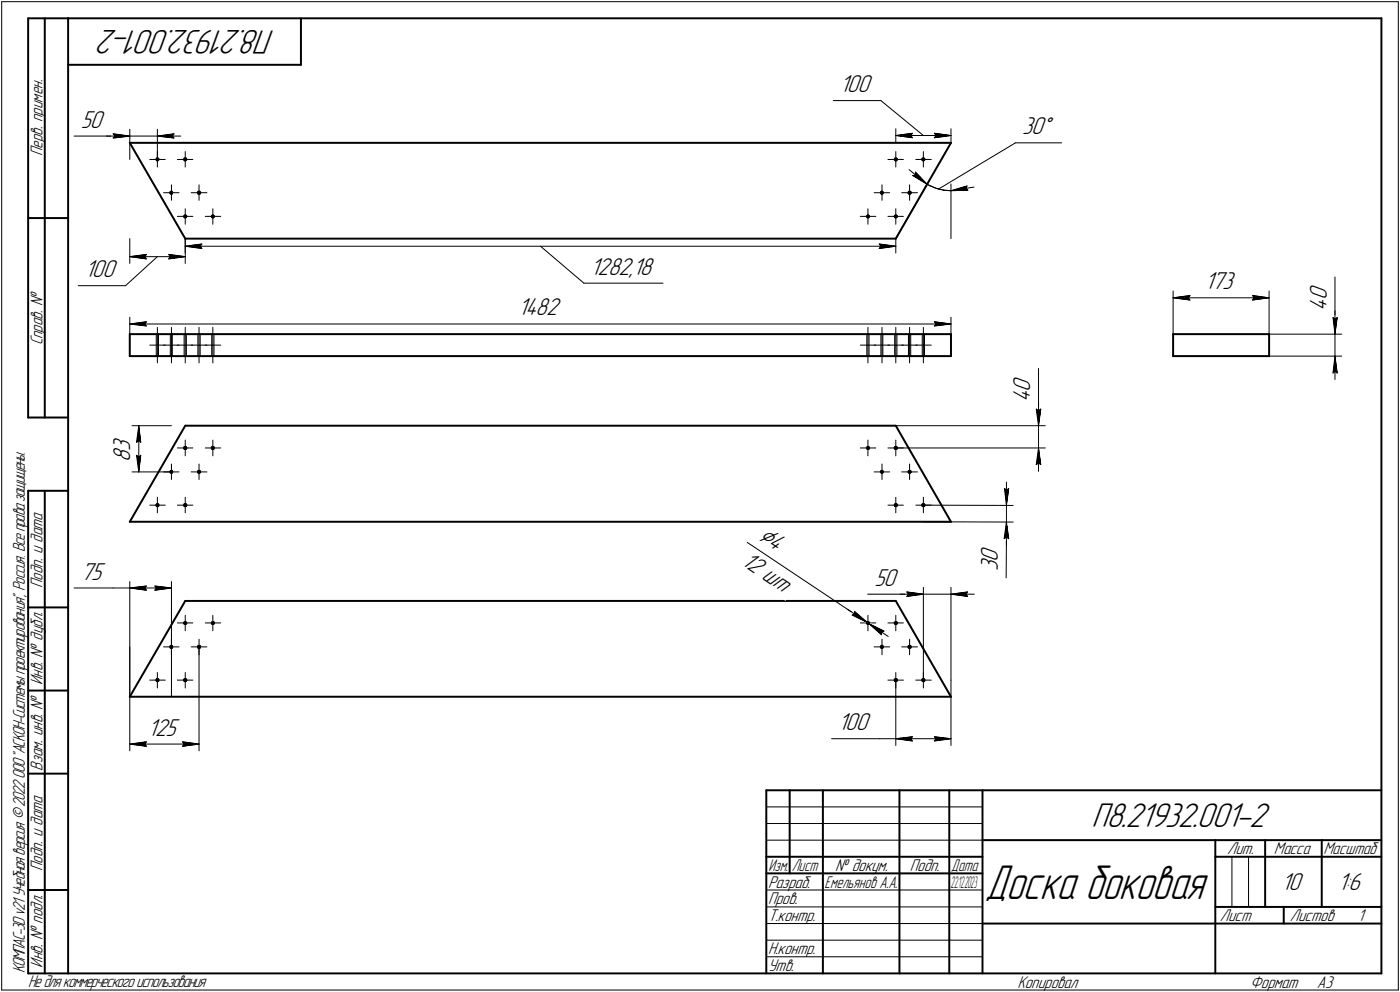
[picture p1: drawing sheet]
<svg xmlns="http://www.w3.org/2000/svg" width="421mm" height="298mm" viewBox="0 0 421 298" stroke-linecap="round" stroke-linejoin="round" font-family="sans-serif">
<defs><g id="words">
<text font-size="15.4" x="296.2" y="270.1">Доска боковая</text>
<g font-size="10.9">
<text x="82.7" y="9" transform="rotate(-180 82.7 9)">П8.21932.001-2</text>
<text x="328.3" y="248.5">П8.21932.001-2</text>
</g>
<text font-size="8.5" x="227.8" y="162" transform="rotate(34 227.8 162)">Ç4</text>
<g font-size="7.8">
<text x="252.6" y="27.7">100</text>
<text x="24.3" y="38.3">50</text>
<text x="307.4" y="40.3">30Å</text>
<text x="25.5" y="83.3">100</text>
<text x="177.6" y="82.6">1282,18</text>
<text x="362.3" y="86.9">173</text>
<text x="155.8" y="94.8">1482</text>
<text x="399" y="93.4" transform="rotate(-90 399 93.4)">4</text>
<text x="399" y="90.2" transform="rotate(-90 399 90.2)">0</text>
<text x="309.8" y="117.8" transform="rotate(-90 309.8 117.8)">0</text>
<text x="309.8" y="121" transform="rotate(-90 309.8 121)">4</text>
<text x="39.2" y="135.6" transform="rotate(-90 39.2 135.6)">3</text>
<text x="39.2" y="138.8" transform="rotate(-90 39.2 138.8)">8</text>
<text x="222.7" y="169.6" transform="rotate(34 222.7 169.6)">12 шт</text>
<text x="300.1" y="171.6" transform="rotate(-90 300.1 171.6)">3</text>
<text x="300.1" y="168.8" transform="rotate(-90 300.1 168.8)">0</text>
<text x="24.3" y="174.2">75</text>
<text x="263" y="176">50</text>
<text x="44.5" y="221.1">125</text>
<text x="252.1" y="219.5">100</text>
<text x="385.4" y="267.5">10</text>
<text x="402.4" y="267.5">1:6</text>
</g>
<g font-size="5.4">
<text x="12.8" y="46.9" transform="rotate(-90 12.8 46.9)">Перв. примен.</text>
<text x="12.8" y="103.8" transform="rotate(-90 12.8 103.8)">Справ. №</text>
<text x="12.8" y="176.7" transform="rotate(-90 12.8 176.7)">Подп. и дата</text>
<text x="12.8" y="205.8" transform="rotate(-90 12.8 205.8)">Инв. № дубл.</text>
<text x="12.8" y="231.6" transform="rotate(-90 12.8 231.6)">Взам. инв. №</text>
<text x="369.1" y="256.8">Лит.</text>
<text x="383.1" y="256.8">Масса</text>
<text x="398" y="256.8">Масштаб</text>
<text x="12.8" y="261.7" transform="rotate(-90 12.8 261.7)">Подп. и дата</text>
<text x="251.2" y="261.8">№ докум.</text>
<text x="273.6" y="261.8">Подп.</text>
<text x="231" y="266.8">Разраб.</text>
<text x="231" y="271.8">Пров.</text>
<text x="231" y="276.8">Т.контр.</text>
<text x="366.9" y="276.8">Лист</text>
<text x="387.9" y="276.8">Листов</text>
<text x="408.4" y="276.8">1</text>
<text x="231" y="286.8">Н.контр.</text>
<text x="7.5" y="292.5" transform="rotate(-90 7.5 292.5)">КОМПАС-3Dv21 Учебнаяверсия©2022ООО&quot;АСКОН-Системыпроектирования&quot;, Россия. Всеправазащищены.</text>
<text x="12.8" y="290.8" transform="rotate(-90 12.8 290.8)">Инв. № подл.</text>
<text x="231" y="291.8">Утв.</text>
<text x="8.5" y="296.7">Недлякоммерческогоиспользования</text>
<text x="306" y="296.8">Копировал</text>
<text x="376" y="296.8">Формат</text>
<text x="396" y="296.8">A3</text>
</g>
<g font-size="5.3">
<text x="231.1" y="261.8">Изм.</text>
<text x="238.1" y="261.8">Лист</text>
<text x="286.1" y="261.8">Дата</text>
<text x="248" y="266.8">Емельянов А.А.</text>
</g>
<g font-size="5.1">
<text x="286" y="266.8">2</text>
<text x="286.9" y="266.8">2.12.2023</text>
</g>
</g></defs>
<g fill="none" stroke="#000" stroke-width=".59">
<path d="M8.5 5.5v120zM8.5 5.5h12zM13.5 5.5v120zM20.5 5.5v287zM20.5 5.5h395zM20.5 19.5h70zM90.5 5.5v14zM415.5 5.5v287zM39 42.9h247zM39 42.9l16.7 28.8zM47 47.9l.2 .2zM47.2 48.1l.1 .2z"/>
<path d="M47.2 47.7l.1-.1zM47.2 47.7l-.2 .2zM47.3 48.3l.3-.2zM47.3 47.6l.3 .1zM47.6 47.7l.1 .2zM47.7 47.9l-.1 .2zM51.2 57.9l.1 .3zM51.3 58.2l.3 .1zM51.3 57.7l.3-.1zM51.3 57.7l-.1 .2zM51.6 58.3l.1-.1zM51.6 57.6l.1 .1z"/>
<path d="M51.7 57.7l.1 .2zM51.8 57.9l-.1 .3zM55.4 47.9l.1 .2zM55.5 48.1l.2 .2zM55.5 47.7l.2-.1zM55.5 47.7l-.1 .2zM55.7 48.3l.3-.2zM55.7 47.6l.3 .1zM56 47.7v.2zM56 47.9v.2zM59.5 57.9l.1 .3zM59.6 58.2l.3 .1z"/>
<path d="M59.6 57.7l.3-.1zM59.6 57.7l-.1 .2zM59.9 58.3l.2-.1zM59.9 57.6l.2 .1zM60.1 57.7l.1 .2zM60.2 57.9l-.1 .3zM264.9 57.9l.1 .3zM265 58.2l.3 .1zM265 57.7l.3-.1zM265 57.7l-.1 .2zM265.3 58.3l.1-.1zM265.3 57.6l.1 .1z"/>
<path d="M265.4 57.7l.1 .2zM265.5 57.9l-.1 .3zM269.1 47.9l.1 .2zM269.2 48.1l.2 .2zM269.2 47.7l.2-.1zM269.2 47.7l-.1 .2zM269.4 48.3l.3-.2zM269.4 47.6l.3 .1zM269.7 47.7v.2zM269.7 47.9v.2zM273.2 57.9l.1 .3zM273.3 58.2l.3 .1z"/>
<path d="M273.3 57.7l.3-.1zM273.3 57.7l-.1 .2zM273.6 58.3l.2-.1zM273.6 57.6l.2 .1zM273.8 57.7l.1 .2zM273.9 57.9l-.1 .3zM277.4 47.9l.1 .2zM277.5 48.1l.2 .2zM277.5 47.7l.2-.1zM277.5 47.7l-.1 .2zM277.7 48.3l.3-.2zM277.7 47.6l.3 .1z"/>
<path d="M278 47.7v.2zM278 47.9v.2zM286 42.9l-16.6 28.8zM8.5 65.5h12zM55.4 65l.1 .3zM55.5 65.3l.2 .1zM55.5 64.9l.2-.2zM55.5 64.9l-.1 .1zM55.7 71.7h213.7zM55.7 65.4l.3-.1zM55.7 64.7l.3 .2zM56 64.9v.1z"/>
<path d="M56 65v.3zM63.7 65l.1 .3zM63.8 65.3l.2 .1zM63.8 64.9l.2-.2zM63.8 64.9l-.1 .1zM64 65.4l.3-.1zM64 64.7l.3 .2zM64.3 64.9v.1zM64.3 65v.3zM260.7 65l.2 .3zM260.9 65.3l.1 .1zM260.9 64.9l.1-.2z"/>
<path d="M260.9 64.9l-.2 .1zM261 65.4l.3-.1zM261 64.7l.3 .2zM261.3 64.9l.1 .1zM261.4 65l-.1 .3zM269.1 65l.1 .3zM269.2 65.3l.2 .1zM269.2 64.9l.2-.2zM269.2 64.9l-.1 .1zM269.4 65.4l.3-.1zM269.4 64.7l.3 .2zM269.7 64.9v.1z"/>
<path d="M269.7 65v.3zM39 107h247zM39 100.4h247zM39 100.4v6.6zM286 100.4v6.6zM352.8 100.4v6.6zM352.8 100.4h28.9zM352.8 107h28.9zM381.7 100.4v6.6zM8.5 125.5h12zM55.4 134.6l.1 .3zM55.5 134.4l-.1 .2z"/>
<path d="M55.5 134.4l.2-.1zM55.5 134.9l.2 .1zM55.7 127.9h213.7zM55.7 127.9l-16.7 28.9zM55.7 134.3l.3 .1zM55.7 135l.3-.1zM56 134.4v.2zM56 134.6v.3zM63.7 134.6l.1 .3zM63.8 134.4l-.1 .2zM63.8 134.4l.2-.1zM63.8 134.9l.2 .1z"/>
<path d="M64 134.3l.3 .1zM64 135l.3-.1zM64.3 134.4v.2zM64.3 134.6v.3zM260.7 134.6l.2 .3zM260.9 134.4l-.2 .2zM260.9 134.4l.1-.1zM260.9 134.9l.1 .1zM261 134.3l.3 .1zM261 135l.3-.1zM261.3 134.4l.1 .2zM261.4 134.6l-.1 .3z"/>
<path d="M269.1 134.6l.1 .3zM269.2 134.4l-.1 .2zM269.2 134.4l.2-.1zM269.2 134.9l.2 .1zM269.4 127.9l16.6 28.9zM269.4 134.3l.3 .1zM269.4 135l.3-.1zM269.7 134.4v.2zM269.7 134.6v.3zM8.5 147.5v145zM8.5 147.5h12zM13.5 147.5v145z"/>
<path d="M39 156.8h247zM47 151.8l.2 .3zM47.2 151.6l-.2 .2zM47.2 151.6l.1-.1zM47.2 152.1h.1zM47.3 151.5l.3 .1zM47.3 152.1h.3zM47.6 151.6l.1 .2zM47.7 151.8l-.1 .3zM51.2 141.8l.1 .2zM51.3 141.6l-.1 .2zM51.3 141.6l.3-.1z"/>
<path d="M51.3 142l.3 .2zM51.6 141.5l.1 .1zM51.7 141.6l.1 .2zM51.7 142l-.1 .2zM51.8 141.8l-.1 .2zM55.4 151.8l.1 .3zM55.5 151.6l-.1 .2zM55.5 151.6l.2-.1zM55.5 152.1h.2zM55.7 151.5l.3 .1zM55.7 152.1h.3zM56 151.6v.2z"/>
<path d="M56 151.8v.3zM59.5 141.8l.1 .2zM59.6 141.6l-.1 .2zM59.6 141.6l.3-.1zM59.6 142l.3 .2zM59.9 141.5l.2 .1zM59.9 142.2l.2-.2zM60.1 141.6l.1 .2zM60.2 141.8l-.1 .2zM264.9 141.8l.1 .2zM265 141.6l-.1 .2zM265 141.6l.3-.1z"/>
<path d="M265 142l.3 .2zM265.3 141.5l.1 .1zM265.3 142.2l.1-.2zM265.4 141.6l.1 .2zM265.5 141.8l-.1 .2zM269.1 151.8l.1 .3zM269.2 151.6l-.1 .2zM269.2 151.6l.2-.1zM269.2 152.1h.2zM269.4 151.5l.3 .1zM269.4 152.1h.3zM269.7 151.6v.2z"/>
<path d="M269.7 151.8v.3zM273.2 141.8l.1 .2zM273.3 141.6l-.1 .2zM273.3 141.6l.3-.1zM273.3 142l.3 .2zM273.6 141.5l.2 .1zM273.6 142.2l.2-.2zM273.8 141.6l.1 .2zM273.9 141.8l-.1 .2zM277.4 151.8l.1 .3zM277.5 151.6l-.1 .2zM277.5 151.6l.2-.1z"/>
<path d="M277.5 152.1h.2zM277.7 151.5l.3 .1zM277.7 152.1h.3zM278 151.6v.2zM278 151.8v.3zM8.5 182.5h12zM51.2 194.4l.1 .2zM51.3 194.1l-.1 .3zM51.3 194.1h.3zM51.3 194.6l.3 .1zM51.6 194.1h.1zM51.6 194.7l.1-.1z"/>
<path d="M51.7 194.1l.1 .3zM51.8 194.4l-.1 .2zM55.4 187.2l.1 .3zM55.5 187l-.1 .2zM55.5 187l.2-.1zM55.5 187.5h.2zM55.7 180.6h213.7zM55.7 180.6l-16.7 28.8zM55.7 186.9l.3 .1zM55.7 187.5h.3zM56 187v.2zM56 187.2v.3z"/>
<path d="M59.5 194.4l.1 .2zM59.6 194.1l-.1 .3zM59.6 194.1h.3zM59.6 194.6l.3 .1zM59.9 194.1h.2zM59.9 194.7l.2-.1zM60.1 194.1l.1 .3zM60.2 194.4l-.1 .2zM63.7 187.2l.1 .3zM63.8 187l-.1 .2zM63.8 187l.2-.1zM63.8 187.5h.2z"/>
<path d="M64 186.9l.3 .1zM64 187.5h.3zM64.3 187v.2zM64.3 187.2v.3zM260.7 187.2l.2-.2zM260.7 187.2l.2 .3zM260.9 187l.1-.1zM260.9 187.5h.1zM261 186.9l.3 .1zM261 187.5h.3zM261.3 187l.1 .2zM261.4 187.2l-.1 .3z"/>
<path d="M264.9 194.4l.1 .2zM265 194.1l-.1 .3zM265 194.1h.3zM265 194.6l.3 .1zM265.3 194.1h.1zM265.3 194.7l.1-.1zM265.4 194.1l.1 .3zM265.5 194.4l-.1 .2zM269.1 187.2l.1 .3zM269.2 187l-.1 .2zM269.2 187l.2-.1zM269.2 187.5h.2z"/>
<path d="M269.4 180.6l16.6 28.8zM269.4 186.9l.3 .1zM269.4 187.5h.3zM269.7 187v.2zM269.7 187.2v.3zM273.2 194.4l.1 .2zM273.3 194.1l-.1 .3zM273.3 194.1h.3zM273.3 194.6l.3 .1zM273.6 194.1h.2zM273.6 194.7l.2-.1zM273.8 194.1l.1 .3z"/>
<path d="M273.9 194.4l-.1 .2zM8.5 207.5h12zM39 209.4h247zM47 204.4l.2 .2zM47.2 204.1l-.2 .3zM47.2 204.1l.1-.1zM47.2 204.6l.1 .1zM47.3 204l.3 .1zM47.3 204.7l.3-.1zM47.6 204.1l.1 .3zM47.7 204.4l-.1 .2zM55.4 204.4l.1 .2z"/>
<path d="M55.5 204.1l-.1 .3zM55.5 204.1l.2-.1zM55.5 204.6l.2 .1zM55.7 204l.3 .1zM55.7 204.7l.3-.1zM56 204.1v.3zM56 204.4v.2zM269.1 204.4l.1 .2zM269.2 204.1l-.1 .3zM269.2 204.1l.2-.1zM269.2 204.6l.2 .1zM269.4 204l.3 .1z"/>
<path d="M269.4 204.7l.3-.1zM269.7 204.1v.3zM269.7 204.4v.2zM277.4 204.4l.1 .2zM277.5 204.1l-.1 .3zM277.5 204.1l.2-.1zM277.5 204.6l.2 .1zM277.7 204l.3 .1zM277.7 204.7l.3-.1zM278 204.1v.3zM278 204.4v.2zM8.5 232.5h12z"/>
<path d="M230.5 237.5h185zM230.5 237.5v55zM237.5 237.5v25zM247.5 237.5v55zM270.5 237.5v55zM285.5 237.5v55zM295.5 237.5v55zM230.5 257.5h65zM295.5 252.5h120zM365.5 252.5v40zM365.5 257.5h15zM380.5 252.5v20z"/>
<path d="M380.5 257.5h35zM397.5 252.5v20zM8.5 267.5h12zM230.5 262.5h65zM295.5 277.5h70zM365.5 277.5h50zM365.5 272.5h50zM386.1 272.5v5zM8.5 292.5h12zM20.5 292.5h395z"/>
</g>
<g fill="none" stroke="#000" stroke-width=".3">
<path d="M.5 .5v297zM.5 .5h420zM420.5 .5v297zM39 38.9v9zM47.3 38.9v9zM250.6 30.2h14.3zM264.9 30.2l12.8 10.5zM269.4 38.7v4.2zM286 38.7v4.2zM22.3 40.9h11.7zM32 40.9h7zM34 40.9h5z"/>
<path d="M34 40.2l5 .7zM34 40.2l.5 .7zM34 41.5l5-.6zM34.5 40.9l-.5 .6zM39 40.9h8.3zM45 47.9h2.3zM47.3 47.9h2.4zM47.3 47.9v2.3zM47.3 45.6v2.3zM47.3 40.9l5 .6zM47.3 40.9l5-.7zM47.3 40.9h7.1z"/>
<path d="M49.2 57.9h2.4zM51.6 57.9h2.2zM51.6 57.9v2.3zM51.6 55.5v2.4zM51.8 40.9l.5 .6zM52.3 40.2l-.5 .7zM53.3 47.9h2.4zM55.7 47.9h2.3zM55.7 47.9v2.3zM55.7 45.6v2.3zM57.5 57.9h2.4zM59.9 57.9h2.3z"/>
<path d="M59.9 57.9v2.3zM59.9 55.5v2.4zM262.9 57.9h2.4zM265.3 57.9h2.2zM265.3 57.9v2.3zM265.3 55.5v2.4zM267 47.9h2.4zM269.4 47.9h2.3zM269.4 47.9v2.3zM269.4 45.6v2.3zM269.4 40.7l5-.7zM269.4 40.7l5 .7z"/>
<path d="M269.4 40.7h16.6zM271.2 57.9h2.4zM273.4 51l5.4 4.4zM273.6 57.9h2.3zM273.6 57.9v2.3zM273.6 55.5v2.4zM273.9 40.7l.5 .7zM274.4 40l-.5 .7zM274.5 52.7l.8-.1zM274.5 52.7l4.3 2.7zM275.3 51.7l3.5 3.7zM275.3 51.7v.9z"/>
<path d="M275.4 47.9h2.3zM277.7 47.9h2.4zM277.7 47.9v2.3zM277.7 45.6v2.3zM278.8 55.4l.9 .4zM279.7 55.8l2 .8zM279.8 53.7l-10.4 18zM281 41.4l5-.7zM281 40l.5 .7zM281 40l5 .7zM281.5 40.7l-.5 .7zM281.7 56.6l2.1 .5z"/>
<path d="M282.3 56.8l23.1-13.9zM283.8 57.1l2.2 .2zM286 55.3v16.4zM286 57.3l5.1-.2zM286 57.3l4.8-1.4zM286 57.3l6.9-1.1zM290.5 56.6l.6 .5zM290.8 55.9l-.3 .7zM305.4 42.9h13.9zM39 71.7v7.5zM39 77.1l5-.6zM39 77.1l5 .7z"/>
<path d="M39 77.1h16.7zM43.5 77.1l.5 .7zM44 76.5l-.5 .6zM50.7 77.8l5-.7zM50.7 76.5l.5 .6zM50.7 76.5l5 .6zM51.2 77.1l-.5 .7zM53.3 65h2.4zM55.7 65h2.3zM55.7 65v2.4zM55.7 62.7v2.3zM55.7 71.7v4.3z"/>
<path d="M55.7 71.7v7.5zM55.7 74l5-.7zM55.7 74l5 .7zM55.7 74h213.7zM60.2 74l.5 .7zM60.7 73.3l-.5 .7zM61.7 65h2.3zM64 65h2.4zM64 65v2.4zM64 62.7v2.3zM162.6 74l13 11.1zM258.7 65h2.3z"/>
<path d="M261 65h2.4zM261 65v2.4zM261 62.7v2.3zM264.4 74.7l5-.7zM264.4 73.3l.5 .7zM264.4 73.3l5 .7zM264.9 74l-.5 .7zM267 65h2.4zM269.4 65h2.3zM269.4 65v2.4zM269.4 62.7v2.3zM269.4 71.7v4.3z"/>
<path d="M23.5 85.9h14.3zM37.8 85.9l9.5-8.8zM39 95.3v5.1zM39 97.4l5-.7zM39 97.4l5 .6zM39 97.4h247zM43.5 97.4l.5 .6zM44 96.7l-.5 .7zM47.3 98.4v5.3zM51.6 98.4v5.3zM55.7 98.4v5.3zM59.9 98.4v5.3z"/>
<path d="M64 98.4v5.3zM175.6 85.1h23.8zM261 98.4v5.3zM265.3 98.4v5.3zM269.4 98.4v5.3zM273.6 98.4v5.3zM277.7 98.4v5.3zM281 98l5-.6zM281 96.7l.5 .7zM281 96.7l5 .7zM281.5 97.4l-.5 .6zM286 95.3v5.1z"/>
<path d="M352.8 87.5v12.9zM352.8 89.5l5.1-.7zM352.8 89.5l5.1 .7zM352.8 89.5h28.9zM357.4 89.5l.5 .7zM357.9 88.8l-.5 .7zM376.7 90.2l5-.7zM376.7 88.8l.5 .7zM376.7 88.8l5 .7zM377.2 89.5l-.5 .7zM381.7 87.5v12.9zM400.9 95.4l.6 .5z"/>
<path d="M400.9 95.4l.6 5zM401.5 95.4v5zM401.5 83.2v12.2zM401.5 95.9l.7-.5zM401.5 93.4v7zM402.2 95.4l-.7 5zM45 103.7h2.3zM47 100.4h.7zM47 107h.7zM47 100.4v6.6zM47.3 103.7h2.4zM47.3 103.7v5.4z"/>
<path d="M47.7 100.4v6.6zM49.2 103.7h2.4zM51.2 100.4h.6zM51.2 107h.6zM51.2 100.4v6.6zM51.6 103.7h2.2zM51.6 103.7v5.4zM51.8 100.4v6.6zM53.3 103.7h2.4zM55.4 100.4h.6zM55.4 107h.6zM55.4 100.4v6.6z"/>
<path d="M55.7 103.7h2.3zM55.7 103.7v5.4zM56 100.4v6.6zM57.5 103.7h2.4zM59.5 100.4h.7zM59.5 107h.7zM59.5 100.4v6.6zM59.9 103.7h2.3zM59.9 103.7v5.4zM60.2 100.4v6.6zM61.7 103.7h2.3zM63.7 100.4h.6z"/>
<path d="M63.7 107h.6zM63.7 100.4v6.6zM64 103.7h2.4zM64 103.7v5.4zM64.3 100.4v6.6zM258.7 103.7h2.3zM260.7 100.4h.7zM260.7 107h.7zM260.7 100.4v6.6zM261 103.7h2.4zM261 103.7v5.4zM261.4 100.4v6.6z"/>
<path d="M262.9 103.7h2.4zM264.9 100.4h.6zM264.9 107h.6zM264.9 100.4v6.6zM265.3 103.7h2.2zM265.3 103.7v5.4zM265.5 100.4v6.6zM267 103.7h2.4zM269.1 100.4h.6zM269.1 107h.6zM269.1 100.4v6.6zM269.4 103.7h2.3z"/>
<path d="M269.4 103.7v5.4zM269.7 100.4v6.6zM271.2 103.7h2.4zM273.2 100.4h.7zM273.2 107h.7zM273.2 100.4v6.6zM273.6 103.7h2.3zM273.6 103.7v5.4zM273.9 100.4v6.6zM275.4 103.7h2.3zM277.4 100.4h.6zM277.4 107h.6z"/>
<path d="M277.4 100.4v6.6zM277.7 103.7h2.4zM277.7 103.7v5.4zM278 100.4v6.6zM312.3 110.7v12.2zM381.7 100.4h21.8zM381.7 107h21.8zM400.9 112.1l.6-.5zM401.5 107l-.6 5.1zM401.5 111.6l.7 .5zM401.5 107l.7 5.1zM401.5 107v7z"/>
<path d="M401.5 100.4v6.6zM39.7 127.9h11.9zM41.1 136.8l.6 5zM41.1 136.8l.6 .5zM41.1 132.9l.6-.5zM41.7 137.3l.6-.5zM41.7 127.9l.6 5zM41.7 132.4l.6 .5zM41.7 127.9l-.6 5zM41.7 127.9v13.9zM42.3 136.8l-.6 5zM51.6 139.4v2.4z"/>
<path d="M53.3 134.6h2.4zM55.7 134.6h2.3zM55.7 134.6v2.4zM55.7 132.2v2.4zM59.9 139.4v2.4zM61.7 134.6h2.3zM64 134.6h2.4zM64 134.6v2.4zM64 132.2v2.4zM258.7 134.6h2.3zM261 134.6h2.4zM261 134.6v2.4z"/>
<path d="M261 132.2v2.4zM265.3 139.4v2.4zM267 134.6h2.4zM269.4 134.6h2.3zM269.4 134.6v2.4zM269.4 132.2v2.4zM269.4 134.6h45zM269.4 127.9h45zM273.6 139.4v2.4zM311.7 139.6l.6-.5zM311.7 122.9l.6 .5zM311.7 122.9l.6 5z"/>
<path d="M312.3 122.9v5zM312.3 134.6l-.6 5zM312.3 139.1l.7 .5zM312.3 134.6l.7 5zM312.3 134.6v7zM312.3 123.4l.7-.5zM312.3 121v6.9zM312.3 127.9v6.7zM313 122.9l-.7 5zM39.7 141.8h11.9zM45 151.8h2.3zM47.3 151.8h2.4z"/>
<path d="M47.3 151.8v2.3zM47.3 149.4v2.4zM49.2 141.8h2.4zM51.6 141.8h2.2zM51.6 141.8v2.3zM53.3 151.8h2.4zM55.7 151.8h2.3zM55.7 151.8v2.3zM55.7 149.4v2.4zM57.5 141.8h2.4zM59.9 141.8h2.3zM59.9 141.8v2.3z"/>
<path d="M262.9 141.8h2.4zM265.3 141.8h2.2zM265.3 141.8v2.3zM267 151.8h2.4zM269.4 151.8h2.3zM269.4 151.8v2.3zM269.4 149.4v2.4zM271.2 141.8h2.4zM273.6 141.8h2.3zM273.6 141.8v2.3zM275.4 151.8h2.3zM277.7 151.8h2.4z"/>
<path d="M277.7 151.8v2.3zM277.7 149.4v2.4zM277.7 151.8l27 .1zM277.7 156.8l27 .1zM302.1 146.8l.6 .5zM302.1 146.8l.6 5.1zM302.7 156.9v5zM302.7 147.3l.7-.5zM302.7 144.9v7zM302.7 156.9l-.7 5zM302.7 156.9l.7 5zM302.7 156.9v6.9z"/>
<path d="M302.7 151.9v5zM303.4 146.8l-.7 5.1zM22.3 176.7h11.7zM34 176.7h5zM39 174.8v34.6zM39 176.7l5-.6zM39 176.7l5 .7zM39 176.7h12.6zM43.5 176.7l.5 .7zM44 176.1l-.5 .6zM46.6 177.4l5-.7zM46.6 176.1l.4 .6z"/>
<path d="M46.6 176.1l5 .6zM47 176.7l-.4 .7zM51.6 174.8v34.6zM224.7 163l36.1 24zM260.9 178.6h11.8zM270.7 178.6h7zM272.7 178.6h5zM272.7 177.9l5 .7zM272.7 177.9l.5 .7zM272.7 179.2l5-.6zM273.2 178.6l-.5 .6zM277.7 176.5v27.9z"/>
<path d="M277.7 178.6h8.3zM286 176.5v27.9zM286 178.6l5 .6zM286 178.6l5-.7zM286 178.6h7zM290.5 178.6l.5 .6zM291 177.9l-.5 .7zM302 161.9l.7-.5zM302.7 161.9l-.1 11.8zM302.7 161.4l.7 .5zM39 194.4v31.2zM49.2 194.4h2.4z"/>
<path d="M51.6 194.4h2.2zM51.6 194.4v2.4zM51.6 192.1v2.3zM53.3 187.2h2.4zM55.7 187.2h2.3zM55.7 187.2v2.4zM55.7 184.9v2.3zM57.5 194.4h2.4zM59.9 194.4h2.3zM59.9 194.4v2.4zM59.9 192.1v2.3zM59.9 194.4v31.2z"/>
<path d="M61.7 187.2h2.3zM64 187.2h2.4zM64 187.2v2.4zM64 184.9v2.3zM254.9 183.1l5.9 3.9zM256.3 184.8l.7-.2zM256.3 184.8l4.5 2.2zM257 183.7l3.8 3.3zM257 183.7v.9zM258.7 187.2h2.3zM260.8 187l.6 .5zM261 187.2h2.4z"/>
<path d="M261 187.2v2.4zM261 184.9v2.3zM261.4 187.5l3.7 3.3zM261.4 187.5l4.5 2.2zM261.4 187.5l5.7 3.8zM262.9 194.4h2.4zM265.1 189.9v.9zM265.1 189.9l.8-.2zM265.3 194.4h2.2zM265.3 194.4v2.4zM265.3 192.1v2.3zM267 187.2h2.4z"/>
<path d="M269.4 187.2h2.3zM269.4 187.2v2.4zM269.4 184.9v2.3zM271.2 194.4h2.4zM273.6 194.4h2.3zM273.6 194.4v2.4zM273.6 192.1v2.3zM45 204.4h2.3zM47.3 204.4h2.4zM47.3 204.4v2.4zM47.3 202.1v2.3zM53.3 204.4h2.4z"/>
<path d="M55.7 204.4h2.3zM55.7 204.4v2.4zM55.7 202.1v2.3zM267 204.4h2.4zM269.4 204.4h2.3zM269.4 204.4v2.4zM269.4 202.1v2.3zM269.4 204.4v19.6zM275.4 204.4h2.3zM277.7 204.4h2.4zM277.7 204.4v2.4zM277.7 202.1v2.3z"/>
<path d="M286 204.4v19.6zM39 223.6l5-.7zM39 223.6l5 .7zM39 223.6h20.9zM43.5 223.6l.5 .7zM44 222.9l-.5 .7zM54.9 224.3l5-.7zM54.9 222.9l.5 .7zM54.9 222.9l5 .7zM55.4 223.6l-.5 .7zM250.1 222h14.3zM264.4 222h5z"/>
<path d="M269.4 222l5-.6zM269.4 222l5 .7zM269.4 222h16.6zM273.9 222l.5 .7zM274.4 221.4l-.5 .6zM281 222.7l5-.7zM281 221.4l.5 .6zM281 221.4l5 .6zM281.5 222l-.5 .7zM230.5 247.5h65zM230.5 252.5h65zM230.5 242.5h65z"/>
<path d="M370.5 257.5v15zM375.5 257.5v15zM230.5 267.5h65zM230.5 272.5h65zM230.5 277.5h65zM.5 297.5h420zM230.5 282.5h65zM230.5 287.5h65z"/>
</g>
<g fill="#fff" stroke="#fff" stroke-width=".3">
<path d="M155.8 89.2h13.4zM155.8 89.2h13.4zM155.8 89.3h13.4zM155.8 89.4h13.4zM155.8 89.5h13.4zM155.8 89.6h13.4zM155.8 89.7h13.4zM155.8 89.7h13.4zM155.8 89.8h13.4zM155.8 89.9h13.4zM155.8 90h13.4zM155.8 90.1h13.4zM155.8 90.2h13.4zM155.8 90.3h13.4zM155.8 90.3h13.4zM155.8 90.4h13.4zM155.8 90.5h13.4zM155.8 90.6h13.4zM155.8 90.7h13.4zM155.8 90.8h13.4zM155.8 90.8h13.4zM155.8 90.9h13.4zM155.8 91h13.4zM155.8 91.1h13.4zM155.8 91.2h13.4zM155.8 91.3h13.4zM155.8 91.4h13.4zM155.8 91.4h13.4zM155.8 91.5h13.4zM155.8 91.6h13.4zM155.8 91.7h13.4zM155.8 91.8h13.4zM155.8 91.9h13.4zM155.8 91.9h13.4zM155.8 92h13.4zM155.8 92.1h13.4zM155.8 92.2h13.4zM155.8 92.3h13.4zM155.8 92.4h13.4zM155.8 92.5h13.4zM155.8 92.5h13.4zM155.8 92.6h13.4zM155.8 92.7h13.4zM155.8 92.8h13.4zM155.8 92.9h13.4zM155.8 93h13.4zM155.8 93h13.4zM155.8 93.1h13.4zM155.8 93.2h13.4zM155.8 93.3h13.4zM155.8 93.4h13.4zM155.8 93.5h13.4zM155.8 93.6h13.4zM155.8 93.6h13.4zM155.8 93.7h13.4zM155.8 93.8h13.4zM155.8 93.9h13.4zM155.8 94h13.4zM155.8 94.1h13.4zM155.8 94.1h13.4zM155.8 94.2h13.4zM155.8 94.3h13.4zM155.8 94.4h13.4zM155.8 94.5h13.4zM155.8 94.6h13.4zM155.8 94.7h13.4zM155.8 94.7h13.4zM155.8 94.8h13.4zM155.8 94.9h13.4zM155.8 95h13.4zM155.8 95.1h13.4zM155.8 95.2h13.4zM155.8 95.2h13.4zM155.8 95.3h13.4zM155.8 95.4h13.4zM155.8 95.5h13.4zM155.8 95.6h13.4zM155.8 95.7h13.4zM155.8 95.8h13.4zM155.8 95.8h13.4zM155.8 95.9h13.4zM155.8 96h13.4zM155.8 96.1h13.4zM155.8 96.2h13.4zM155.8 96.3h13.4z"/>
<path d="M280.5 96.2h.7zM280.5 96.3h1.3zM280.5 96.4h1.9zM280.5 96.4h2.5zM280.5 96.5h3.1zM280.5 96.6h3.7zM280.5 96.7h4zM280.5 96.8h4.1zM280.5 96.9h4.3zM280.5 96.9h4.6zM280.5 97h4.7zM280.5 97.1h4.9zM280.5 97.2h5.2zM280.5 97.3h5.3zM280.5 97.4h5.5zM280.5 97.5h5.3zM280.5 97.5h5.1zM280.5 97.6h4.9zM280.5 97.7h4.7zM280.5 97.8h4.4zM280.5 97.9h4.2zM280.5 98h4zM280.5 98h3.7zM280.5 98.1h3.1zM280.5 98.2h2.5zM280.5 98.3h1.9zM280.5 98.4h1.3zM280.5 98.5h.7z"/>
<path d="M43.9 96.2h.6zM43.3 96.3h1.2zM42.7 96.4h1.8zM42.1 96.4h2.4zM41.5 96.5h3zM40.8 96.6h3.7zM40.6 96.7h3.9zM40.5 96.8h4zM40.2 96.9h4.3zM40 96.9h4.5zM39.9 97h4.6zM39.6 97.1h4.9zM39.5 97.2h5zM39.3 97.3h5.2zM39 97.4h5.5zM39.3 97.5h5.2zM39.5 97.5h5zM39.7 97.6h4.8zM40 97.7h4.5zM40.2 97.8h4.3zM40.4 97.9h4.1zM40.6 98h3.9zM40.8 98h3.7zM41.5 98.1h3zM42.1 98.2h2.4zM42.7 98.3h1.8zM43.3 98.4h1.2zM43.9 98.5h.6z"/>
<path d="M307.3 34.6h9.9zM307.3 34.7h9.9zM307.3 34.8h9.9zM307.3 34.9h9.9zM307.3 35h9.9zM307.3 35.1h9.9zM307.3 35.1h9.9zM307.3 35.2h9.9zM307.3 35.3h9.9zM307.3 35.4h9.9zM307.3 35.5h9.9zM307.3 35.6h9.9zM307.3 35.6h9.9zM307.3 35.7h9.9zM307.3 35.8h9.9zM307.3 35.9h9.9zM307.3 36h9.9zM307.3 36.1h9.9zM307.3 36.2h9.9zM307.3 36.2h9.9zM307.3 36.3h9.9zM307.3 36.4h9.9zM307.3 36.5h9.9zM307.3 36.6h9.9zM307.3 36.7h9.9zM307.3 36.7h9.9zM307.3 36.8h9.9zM307.3 36.9h9.9zM307.3 37h9.9zM307.3 37.1h9.9zM307.3 37.2h9.9zM307.3 37.3h9.9zM307.3 37.3h9.9zM307.3 37.4h9.9zM307.3 37.5h9.9zM307.3 37.6h9.9zM307.3 37.7h9.9zM307.3 37.8h9.9zM307.3 37.8h9.9zM307.3 37.9h9.9zM307.3 38h9.9zM307.3 38.1h9.9zM307.3 38.2h9.9zM307.3 38.3h9.9zM307.3 38.4h9.9zM307.3 38.4h9.9zM307.3 38.5h9.9zM307.3 38.6h9.9zM307.3 38.7h9.9zM307.3 38.8h9.9zM307.3 38.9h9.9zM307.3 38.9h9.9zM307.3 39h9.9zM307.3 39.1h9.9zM307.3 39.2h9.9zM307.3 39.3h9.9zM307.3 39.4h9.9zM307.3 39.5h9.9zM307.3 39.5h9.9zM307.3 39.6h9.9zM307.3 39.7h9.9zM307.3 39.8h9.9zM307.3 39.9h9.9zM307.3 40h9.9zM307.3 40h9.9zM307.3 40.1h9.9zM307.3 40.2h9.9zM307.3 40.3h9.9zM307.3 40.4h9.9zM307.3 40.5h9.9zM307.3 40.6h9.9zM307.3 40.6h9.9zM307.3 40.7h9.9zM307.3 40.8h9.9zM307.3 40.9h9.9zM307.3 41h9.9zM307.3 41.1h9.9zM307.3 41.1h9.9zM307.3 41.2h9.9zM307.3 41.3h9.9zM307.3 41.4h9.9zM307.3 41.5h9.9zM307.3 41.6h9.9zM307.3 41.7h9.9zM307.3 41.7h9.9zM307.3 41.8h9.9z"/>
<path d="M291 55.3h.3zM290.7 55.4h.6zM290.5 55.5h.8zM290.2 55.5h1.1zM289.9 55.6h1.4zM289.6 55.7h1.8zM289.4 55.8h2zM289.1 55.9h2.3zM288.8 56h2.6zM288.5 56h2.9zM288.3 56.1h3.2zM288 56.2h3.5zM287.7 56.3h3.8zM287.6 56.4h3.9zM287.4 56.5h4.1zM287.3 56.6h4.3zM287.2 56.6h4.4zM287 56.7h4.6zM286.9 56.8h4.7zM286.8 56.9h4.8zM286.6 57h5zM286.4 57.1h5.2zM286.3 57.1h5.4zM286.2 57.2h5.5zM286 57.3h5.7zM286.4 57.4h5.3zM286.9 57.5h4.8zM287.2 57.6h4.5zM287.6 57.7h4.1z"/>
<path d="M275.3 51.1h.2zM275.2 51.2h.4zM275.1 51.3h.6zM275 51.4h.8zM275 51.5h.8zM274.9 51.6h1zM274.8 51.6h1.2zM274.7 51.7h1.4zM274.7 51.8h1.5zM274.6 51.9h1.7zM274.6 52h1.8zM274.5 52.1h1.9zM274.4 52.2h2.1zM274.3 52.2h2.3zM274.2 52.3h2.4zM274.2 52.4h2.5zM274.2 52.5h2.6zM274.1 52.6h2.8zM274 52.7h2.9zM273.9 52.7h3.1zM273.8 52.8h3.3zM274 52.9h3.2zM274.2 53h3.1zM274.2 53.1h3.2zM274.4 53.2h3.1zM274.5 53.3h3zM274.7 53.3h2.9zM274.7 53.4h3zM274.9 53.5h2.9zM275 53.6h2.9zM275.2 53.7h2.7zM275.3 53.8h2.7zM275.4 53.8h2.6zM275.6 53.9h2.4zM275.7 54h2.4zM275.8 54.1h2.3zM275.9 54.2h2.3zM276.1 54.3h2.1zM276.2 54.4h2.1zM276.4 54.4h1.9zM276.4 54.5h2zM276.6 54.6h1.9zM276.7 54.7h1.8zM276.9 54.8h1.7zM276.9 54.9h1.7zM277.3 54.9h1.3zM277.6 55h1zM277.9 55.1h.8zM278.2 55.2h.5zM278.6 55.3h.2z"/>
<path d="M252.6 22.1h10.3zM252.6 22.2h10.3zM252.6 22.3h10.3zM252.6 22.4h10.3zM252.6 22.4h10.3zM252.6 22.5h10.3zM252.6 22.6h10.3zM252.6 22.7h10.3zM252.6 22.8h10.3zM252.6 22.9h10.3zM252.6 22.9h10.3zM252.6 23h10.3zM252.6 23.1h10.3zM252.6 23.2h10.3zM252.6 23.3h10.3zM252.6 23.4h10.3zM252.6 23.5h10.3zM252.6 23.5h10.3zM252.6 23.6h10.3zM252.6 23.7h10.3zM252.6 23.8h10.3zM252.6 23.9h10.3zM252.6 24h10.3zM252.6 24h10.3zM252.6 24.1h10.3zM252.6 24.2h10.3zM252.6 24.3h10.3zM252.6 24.4h10.3zM252.6 24.5h10.3zM252.6 24.6h10.3zM252.6 24.6h10.3zM252.6 24.7h10.3zM252.6 24.8h10.3zM252.6 24.9h10.3zM252.6 25h10.3zM252.6 25.1h10.3zM252.6 25.1h10.3zM252.6 25.2h10.3zM252.6 25.3h10.3zM252.6 25.4h10.3zM252.6 25.5h10.3zM252.6 25.6h10.3zM252.6 25.7h10.3zM252.6 25.7h10.3zM252.6 25.8h10.3zM252.6 25.9h10.3zM252.6 26h10.3zM252.6 26.1h10.3zM252.6 26.2h10.3zM252.6 26.2h10.3zM252.6 26.3h10.3zM252.6 26.4h10.3zM252.6 26.5h10.3zM252.6 26.6h10.3zM252.6 26.7h10.3zM252.6 26.8h10.3zM252.6 26.8h10.3zM252.6 26.9h10.3zM252.6 27h10.3zM252.6 27.1h10.3zM252.6 27.2h10.3zM252.6 27.3h10.3zM252.6 27.3h10.3zM252.6 27.4h10.3zM252.6 27.5h10.3zM252.6 27.6h10.3zM252.6 27.7h10.3zM252.6 27.8h10.3zM252.6 27.9h10.3zM252.6 27.9h10.3zM252.6 28h10.3zM252.6 28.1h10.3zM252.6 28.2h10.3zM252.6 28.3h10.3zM252.6 28.4h10.3zM252.6 28.4h10.3zM252.6 28.5h10.3zM252.6 28.6h10.3zM252.6 28.7h10.3zM252.6 28.8h10.3zM252.6 28.9h10.3zM252.6 29h10.3zM252.6 29h10.3zM252.6 29.1h10.3z"/>
<path d="M280.5 39.5h.7zM280.5 39.6h1.3zM280.5 39.7h1.9zM280.5 39.8h2.5zM280.5 39.9h3.1zM280.5 40h3.7zM280.5 40h4zM280.5 40.1h4.1zM280.5 40.2h4.3zM280.5 40.3h4.6zM280.5 40.4h4.7zM280.5 40.5h4.9zM280.5 40.6h5.2zM280.5 40.6h5.3zM280.5 40.7h5.5zM280.5 40.8h5.3zM280.5 40.9h5.2zM280.5 41h4.9zM280.5 41.1h4.7zM280.5 41.1h4.6zM280.5 41.2h4.3zM280.5 41.3h4.1zM280.5 41.4h4zM280.5 41.5h3.7zM280.5 41.6h3zM280.5 41.7h2.3zM280.5 41.7h1.5zM280.5 41.8h.8z"/>
<path d="M274.3 39.5h.6zM273.7 39.6h1.2zM273 39.7h1.9zM272.5 39.8h2.4zM271.9 39.9h3zM271.2 40h3.7zM271 40h3.9zM270.8 40.1h4.1zM270.6 40.2h4.3zM270.4 40.3h4.5zM270.3 40.4h4.6zM270 40.5h4.9zM269.8 40.6h5.1zM269.7 40.6h5.2zM269.4 40.7h5.5zM269.7 40.8h5.2zM269.8 40.9h5.1zM270 41h4.9zM270.3 41.1h4.6zM270.4 41.1h4.5zM270.6 41.2h4.3zM270.8 41.3h4.1zM271 41.4h3.9zM271.2 41.5h3.7zM271.9 41.6h3zM272.7 41.7h2.2zM273.5 41.7h1.4zM274.2 41.8h.7z"/>
<path d="M24.3 32.8h7.8zM24.3 32.9h7.8zM24.3 32.9h7.8zM24.3 33h7.8zM24.3 33.1h7.8zM24.3 33.2h7.8zM24.3 33.3h7.8zM24.3 33.4h7.8zM24.3 33.4h7.8zM24.3 33.5h7.8zM24.3 33.6h7.8zM24.3 33.7h7.8zM24.3 33.8h7.8zM24.3 33.9h7.8zM24.3 34h7.8zM24.3 34h7.8zM24.3 34.1h7.8zM24.3 34.2h7.8zM24.3 34.3h7.8zM24.3 34.4h7.8zM24.3 34.5h7.8zM24.3 34.5h7.8zM24.3 34.6h7.8zM24.3 34.7h7.8zM24.3 34.8h7.8zM24.3 34.9h7.8zM24.3 35h7.8zM24.3 35.1h7.8zM24.3 35.1h7.8zM24.3 35.2h7.8zM24.3 35.3h7.8zM24.3 35.4h7.8zM24.3 35.5h7.8zM24.3 35.6h7.8zM24.3 35.6h7.8zM24.3 35.7h7.8zM24.3 35.8h7.8zM24.3 35.9h7.8zM24.3 36h7.8zM24.3 36.1h7.8zM24.3 36.2h7.8zM24.3 36.2h7.8zM24.3 36.3h7.8zM24.3 36.4h7.8zM24.3 36.5h7.8zM24.3 36.6h7.8zM24.3 36.7h7.8zM24.3 36.7h7.8zM24.3 36.8h7.8zM24.3 36.9h7.8zM24.3 37h7.8zM24.3 37.1h7.8zM24.3 37.2h7.8zM24.3 37.3h7.8zM24.3 37.3h7.8zM24.3 37.4h7.8zM24.3 37.5h7.8zM24.3 37.6h7.8zM24.3 37.7h7.8zM24.3 37.8h7.8zM24.3 37.8h7.8zM24.3 37.9h7.8zM24.3 38h7.8zM24.3 38.1h7.8zM24.3 38.2h7.8zM24.3 38.3h7.8zM24.3 38.4h7.8zM24.3 38.4h7.8zM24.3 38.5h7.8zM24.3 38.6h7.8zM24.3 38.7h7.8zM24.3 38.8h7.8zM24.3 38.9h7.8zM24.3 38.9h7.8zM24.3 39h7.8zM24.3 39.1h7.8zM24.3 39.2h7.8zM24.3 39.3h7.8zM24.3 39.4h7.8zM24.3 39.5h7.8zM24.3 39.5h7.8zM24.3 39.6h7.8zM24.3 39.7h7.8zM24.3 39.8h7.8z"/>
<path d="M52.2 39.7h.6zM51.6 39.8h1.2zM51 39.9h1.8zM50.4 40h2.4zM49.8 40h3zM49.1 40.1h3.7zM48.9 40.2h3.9zM48.8 40.3h4zM48.5 40.4h4.3zM48.3 40.5h4.5zM48.2 40.6h4.6zM47.9 40.6h4.9zM47.8 40.7h5zM47.6 40.8h5.2zM47.3 40.9h5.5zM47.6 41h5.2zM47.8 41.1h5zM48 41.1h4.8zM48.3 41.2h4.5zM48.5 41.3h4.3zM48.7 41.4h4.1zM48.9 41.5h3.9zM49.1 41.6h3.7zM49.8 41.7h3zM50.4 41.7h2.4zM51 41.8h1.8zM51.6 41.9h1.2zM52.2 42h.6z"/>
<path d="M33.5 39.7h.7zM33.5 39.8h1.3zM33.5 39.9h1.9zM33.5 40h2.6zM33.5 40h3.2zM33.5 40.1h3.8zM33.5 40.2h4zM33.5 40.3h4.2zM33.5 40.4h4.3zM33.5 40.5h4.6zM33.5 40.6h4.8zM33.5 40.6h4.9zM33.5 40.7h5.2zM33.5 40.8h5.4zM33.5 40.9h5.5zM33.5 41h5.4zM33.5 41.1h5.1zM33.5 41.1h4.9zM33.5 41.2h4.7zM33.5 41.3h4.4zM33.5 41.4h4.3zM33.5 41.5h4zM33.5 41.6h3.8zM33.5 41.7h3.2zM33.5 41.7h2.6zM33.5 41.8h1.9zM33.5 41.9h1.3zM33.5 42h.7z"/>
<path d="M177.6 77h19.8zM177.6 77h19.8zM177.6 77.1h19.8zM177.6 77.2h19.8zM177.6 77.3h19.8zM177.6 77.4h19.8zM177.6 77.5h19.8zM177.6 77.6h19.8zM177.6 77.6h19.8zM177.6 77.7h19.8zM177.6 77.8h19.8zM177.6 77.9h19.8zM177.6 78h19.8zM177.6 78.1h19.8zM177.6 78.1h19.8zM177.6 78.2h19.8zM177.6 78.3h19.8zM177.6 78.4h19.8zM177.6 78.5h19.8zM177.6 78.6h19.8zM177.6 78.7h19.8zM177.6 78.7h19.8zM177.6 78.8h19.8zM177.6 78.9h19.8zM177.6 79h19.8zM177.6 79.1h19.8zM177.6 79.2h19.8zM177.6 79.2h19.8zM177.6 79.3h19.8zM177.6 79.4h19.8zM177.6 79.5h19.8zM177.6 79.6h19.8zM177.6 79.7h19.8zM177.6 79.8h19.8zM177.6 79.8h19.8zM177.6 79.9h19.8zM177.6 80h19.8zM177.6 80.1h19.8zM177.6 80.2h19.8zM177.6 80.3h19.8zM177.6 80.3h19.8zM177.6 80.4h19.8zM177.6 80.5h19.8zM177.6 80.6h19.8zM177.6 80.7h19.8zM177.6 80.8h19.8zM177.6 80.9h19.8zM177.6 80.9h19.8zM177.6 81h19.8zM177.6 81.1h19.8zM177.6 81.2h19.8zM177.6 81.3h19.8zM177.6 81.4h19.8zM177.6 81.4h19.8zM177.6 81.5h19.8zM177.6 81.6h19.8zM177.6 81.7h19.8zM177.6 81.8h19.8zM177.6 81.9h19.8zM177.6 82h19.8zM177.6 82h19.8zM177.6 82.1h19.8zM177.6 82.2h19.8zM177.6 82.3h19.8zM177.6 82.4h19.8zM177.6 82.5h19.8zM177.6 82.5h19.8zM177.6 82.6h19.8zM177.6 82.7h19.8zM177.6 82.8h19.8zM177.6 82.9h19.8zM177.6 83h19.8zM177.6 83.1h19.8zM177.6 83.1h19.8zM177.6 83.2h19.8zM177.6 83.3h19.8zM177.6 83.4h19.8zM177.6 83.5h19.8zM177.6 83.6h19.8zM177.6 83.7h19.8zM177.6 83.7h19.8zM177.6 83.8h19.8zM177.6 83.9h19.8zM177.6 84h19.8zM177.6 84.1h19.8z"/>
<path d="M60.5 72.9h.7zM59.8 73h1.4zM59 73.1h2.2zM58.3 73.2h2.9zM57.5 73.2h3.7zM57.3 73.3h3.9zM57.1 73.4h4.1zM56.9 73.5h4.3zM56.7 73.6h4.5zM56.6 73.7h4.6zM56.3 73.7h4.9zM56.1 73.8h5.1zM56 73.9h5.2zM55.7 74h5.5zM56 74.1h5.2zM56.1 74.2h5.1zM56.3 74.3h4.9zM56.6 74.3h4.6zM56.7 74.4h4.5zM56.9 74.5h4.3zM57.1 74.6h4.1zM57.3 74.7h3.9zM57.5 74.8h3.7zM58.2 74.8h3zM58.8 74.9h2.4zM59.4 75h1.8zM60 75.1h1.2zM60.6 75.2h.6z"/>
<path d="M263.9 72.9h.8zM263.9 73h1.5zM263.9 73.1h2.3zM263.9 73.2h3.1zM263.9 73.2h3.7zM263.9 73.3h4zM263.9 73.4h4.2zM263.9 73.5h4.3zM263.9 73.6h4.6zM263.9 73.7h4.7zM263.9 73.7h4.9zM263.9 73.8h5.2zM263.9 73.9h5.3zM263.9 74h5.5zM263.9 74.1h5.3zM263.9 74.2h5.2zM263.9 74.3h4.9zM263.9 74.3h4.7zM263.9 74.4h4.6zM263.9 74.5h4.3zM263.9 74.6h4.2zM263.9 74.7h4zM263.9 74.8h3.7zM263.9 74.8h3.1zM263.9 74.9h2.5zM263.9 75h1.9zM263.9 75.1h1.3zM263.9 75.2h.7z"/>
<path d="M25.5 77.7h10.3zM25.5 77.8h10.3zM25.5 77.9h10.3zM25.5 78h10.3zM25.5 78.1h10.3zM25.5 78.1h10.3zM25.5 78.2h10.3zM25.5 78.3h10.3zM25.5 78.4h10.3zM25.5 78.5h10.3zM25.5 78.6h10.3zM25.5 78.7h10.3zM25.5 78.7h10.3zM25.5 78.8h10.3zM25.5 78.9h10.3zM25.5 79h10.3zM25.5 79.1h10.3zM25.5 79.2h10.3zM25.5 79.2h10.3zM25.5 79.3h10.3zM25.5 79.4h10.3zM25.5 79.5h10.3zM25.5 79.6h10.3zM25.5 79.7h10.3zM25.5 79.8h10.3zM25.5 79.8h10.3zM25.5 79.9h10.3zM25.5 80h10.3zM25.5 80.1h10.3zM25.5 80.2h10.3zM25.5 80.3h10.3zM25.5 80.3h10.3zM25.5 80.4h10.3zM25.5 80.5h10.3zM25.5 80.6h10.3zM25.5 80.7h10.3zM25.5 80.8h10.3zM25.5 80.9h10.3zM25.5 80.9h10.3zM25.5 81h10.3zM25.5 81.1h10.3zM25.5 81.2h10.3zM25.5 81.3h10.3zM25.5 81.4h10.3zM25.5 81.4h10.3zM25.5 81.5h10.3zM25.5 81.6h10.3zM25.5 81.7h10.3zM25.5 81.8h10.3zM25.5 81.9h10.3zM25.5 82h10.3zM25.5 82h10.3zM25.5 82.1h10.3zM25.5 82.2h10.3zM25.5 82.3h10.3zM25.5 82.4h10.3zM25.5 82.5h10.3zM25.5 82.5h10.3zM25.5 82.6h10.3zM25.5 82.7h10.3zM25.5 82.8h10.3zM25.5 82.9h10.3zM25.5 83h10.3zM25.5 83.1h10.3zM25.5 83.1h10.3zM25.5 83.2h10.3zM25.5 83.3h10.3zM25.5 83.4h10.3zM25.5 83.5h10.3zM25.5 83.6h10.3zM25.5 83.7h10.3zM25.5 83.7h10.3zM25.5 83.8h10.3zM25.5 83.9h10.3zM25.5 84h10.3zM25.5 84.1h10.3zM25.5 84.2h10.3zM25.5 84.2h10.3zM25.5 84.3h10.3zM25.5 84.4h10.3zM25.5 84.5h10.3zM25.5 84.6h10.3zM25.5 84.7h10.3zM25.5 84.8h10.3z"/>
<path d="M50.2 76h.8zM50.2 76.1h1.5zM50.2 76.2h2.3zM50.2 76.3h3.1zM50.2 76.4h3.7zM50.2 76.5h4zM50.2 76.5h4.2zM50.2 76.6h4.3zM50.2 76.7h4.6zM50.2 76.8h4.7zM50.2 76.9h4.9zM50.2 77h5.2zM50.2 77h5.3zM50.2 77.1h5.5zM50.2 77.2h5.3zM50.2 77.3h5.2zM50.2 77.4h4.9zM50.2 77.5h4.7zM50.2 77.6h4.6zM50.2 77.6h4.3zM50.2 77.7h4.2zM50.2 77.8h4zM50.2 77.9h3.7zM50.2 78h3.1zM50.2 78.1h2.5zM50.2 78.1h1.9zM50.2 78.2h1.3zM50.2 78.3h.7z"/>
<path d="M43.9 76h.6zM43.1 76.1h1.4zM42.3 76.2h2.2zM41.6 76.3h2.9zM40.8 76.4h3.7zM40.6 76.5h3.9zM40.5 76.5h4zM40.2 76.6h4.3zM40 76.7h4.5zM39.9 76.8h4.6zM39.6 76.9h4.9zM39.5 77h5zM39.3 77h5.2zM39 77.1h5.5zM39.3 77.2h5.2zM39.5 77.3h5zM39.6 77.4h4.9zM39.9 77.5h4.6zM40 77.6h4.5zM40.2 77.6h4.3zM40.5 77.7h4zM40.6 77.8h3.9zM40.8 77.9h3.7zM41.5 78h3zM42.1 78.1h2.4zM42.7 78.1h1.8zM43.3 78.2h1.2zM43.9 78.3h.6z"/>
<path d="M304.2 112.8h7.1zM304.2 112.9h7.1zM304.2 112.9h7.1zM304.2 113h7.1zM304.2 113.1h7.1zM304.2 113.2h7.1zM304.2 113.3h7.1zM304.2 113.4h7.1zM304.2 113.5h7.1zM304.2 113.5h7.1zM304.2 113.6h7.1zM304.2 113.7h7.1zM304.2 113.8h7.1zM304.2 113.9h7.1zM304.2 114h7.1zM304.2 114h7.1zM304.2 114.1h7.1zM304.2 114.2h7.1zM304.2 114.3h7.1zM304.2 114.4h7.1zM304.2 114.5h7.1zM304.2 114.6h7.1zM304.2 114.6h7.1zM304.2 114.7h7.1zM304.2 114.8h7.1zM304.2 114.9h7.1zM304.2 115h7.1zM304.2 115.1h7.1zM304.2 115.1h7.1zM304.2 115.2h7.1zM304.2 115.3h7.1zM304.2 115.4h7.1zM304.2 115.5h7.1zM304.2 115.6h7.1zM304.2 115.7h7.1zM304.2 115.7h7.1zM304.2 115.8h7.1zM304.2 115.9h7.1zM304.2 116h7.1zM304.2 116.1h7.1zM304.2 116.2h7.1zM304.2 116.2h7.1zM304.2 116.3h7.1zM304.2 116.4h7.1zM304.2 116.5h7.1zM304.2 116.6h7.1zM304.2 116.7h7.1zM304.2 116.8h7.1zM304.2 116.8h7.1zM304.2 116.9h7.1zM304.2 117h7.1zM304.2 117.1h7.1zM304.2 117.2h7.1zM304.2 117.3h7.1zM304.2 117.3h7.1zM304.2 117.4h7.1zM304.2 117.5h7.1zM304.2 117.6h7.1zM304.2 117.7h7.1zM304.2 117.8h7.1zM304.2 117.9h7.1zM304.2 117.9h7.1zM304.2 118h7.1zM304.2 118.1h7.1zM304.2 118.2h7.1zM304.2 118.3h7.1zM304.2 118.4h7.1zM304.2 118.4h7.1zM304.2 118.5h7.1zM304.2 118.6h7.1zM304.2 118.7h7.1zM304.2 118.8h7.1zM304.2 118.9h7.1zM304.2 119h7.1zM304.2 119h7.1zM304.2 119.1h7.1zM304.2 119.2h7.1zM304.2 119.3h7.1zM304.2 119.4h7.1zM304.2 119.5h7.1zM304.2 119.5h7.1zM304.2 119.6h7.1zM304.2 119.7h7.1zM304.2 119.8h7.1zM304.2 119.9h7.1zM304.2 120h7.1zM304.2 120.1h7.1zM304.2 120.1h7.1zM304.2 120.2h7.1zM304.2 120.3h7.1zM304.2 120.4h7.1zM304.2 120.5h7.1zM304.2 120.6h7.1zM304.2 120.6h7.1zM304.2 120.7h7.1zM304.2 120.8h7.1zM304.2 120.9h7.1z"/>
<path d="M312.3 134.9h.2zM312.3 135h.2zM312.2 135h.4zM312.2 135.1h.4zM312.1 135.2h.5zM312.1 135.3h.6zM312.1 135.4h.6zM312 135.5h.8zM312 135.6h.8zM311.9 135.6h.9zM311.9 135.7h.9zM311.8 135.8h1zM311.8 135.9h1.1zM311.8 136h1.1zM311.7 136.1h1.3zM311.7 136.1h1.3zM311.7 136.2h1.4zM311.7 136.3h1.4zM311.6 136.4h1.5zM311.6 136.5h1.6zM311.6 136.6h1.6zM311.6 136.7h1.6zM311.6 136.7h1.6zM311.6 136.8h1.6zM311.6 136.9h1.6zM311.6 137h1.6zM311.6 137.1h1.7zM311.5 137.2h1.8zM311.5 137.2h1.8zM311.5 137.3h1.8zM311.5 137.4h1.8zM311.5 137.5h1.8zM311.5 137.6h1.8zM311.5 137.7h1.9zM311.5 137.8h1.9zM311.5 137.8h1.9zM311.4 137.9h2zM311.4 138h2zM311.4 138.1h2zM311.4 138.2h2zM311.4 138.3h2zM311.4 138.3h2zM311.4 138.4h2zM311.4 138.5h2zM311.4 138.6h2zM311.3 138.7h2.1zM311.3 138.8h2.1zM311.3 138.9h2.1zM311.3 138.9h2.2zM311.3 139h2.2zM311.3 139.1h2.2zM311.3 139.2h2.2zM311.3 139.3h2.2zM311.3 139.4h2.2zM311.2 139.4h2.3zM311.2 139.5h2.4zM311.2 139.6h2.4zM311.2 139.7h2.4zM311.2 139.8h2.4zM311.2 139.9h2.4zM311.2 140h2.4zM311.2 140h2.4z"/>
<path d="M311.1 122.4h2.5zM311.2 122.5h2.4zM311.2 122.6h2.4zM311.2 122.7h2.4zM311.2 122.8h2.4zM311.2 122.9h2.4zM311.2 122.9h2.4zM311.2 123h2.4zM311.2 123.1h2.3zM311.3 123.2h2.2zM311.3 123.3h2.2zM311.3 123.4h2.2zM311.3 123.4h2.2zM311.3 123.5h2.2zM311.3 123.6h2.2zM311.3 123.7h2.1zM311.3 123.8h2.1zM311.3 123.9h2.1zM311.4 124h2zM311.4 124h2zM311.4 124.1h2zM311.4 124.2h2zM311.4 124.3h2zM311.4 124.4h2zM311.4 124.5h2zM311.4 124.5h2zM311.4 124.6h2zM311.5 124.7h1.9zM311.5 124.8h1.9zM311.5 124.9h1.9zM311.5 125h1.8zM311.5 125.1h1.8zM311.5 125.1h1.8zM311.5 125.2h1.8zM311.5 125.3h1.8zM311.5 125.4h1.8zM311.6 125.5h1.7zM311.6 125.6h1.6zM311.6 125.6h1.6zM311.6 125.7h1.6zM311.6 125.8h1.6zM311.6 125.9h1.6zM311.6 126h1.6zM311.6 126.1h1.6zM311.6 126.2h1.5zM311.7 126.2h1.4zM311.7 126.3h1.4zM311.7 126.4h1.3zM311.7 126.5h1.3zM311.8 126.6h1.1zM311.8 126.7h1.1zM311.8 126.7h1zM311.9 126.8h.9zM311.9 126.9h.9zM312 127h.8zM312 127.1h.8zM312.1 127.2h.6zM312.1 127.3h.6zM312.1 127.3h.5zM312.2 127.4h.4zM312.2 127.5h.4zM312.3 127.6h.2zM312.3 127.7h.2z"/>
<path d="M33.6 131h7.1zM33.6 131.1h7.1zM33.6 131.1h7.1zM33.6 131.2h7.1zM33.6 131.3h7.1zM33.6 131.4h7.1zM33.6 131.5h7.1zM33.6 131.6h7.1zM33.6 131.7h7.1zM33.6 131.7h7.1zM33.6 131.8h7.1zM33.6 131.9h7.1zM33.6 132h7.1zM33.6 132.1h7.1zM33.6 132.2h7.1zM33.6 132.2h7.1zM33.6 132.3h7.1zM33.6 132.4h7.1zM33.6 132.5h7.1zM33.6 132.6h7.1zM33.6 132.7h7.1zM33.6 132.8h7.1zM33.6 132.8h7.1zM33.6 132.9h7.1zM33.6 133h7.1zM33.6 133.1h7.1zM33.6 133.2h7.1zM33.6 133.3h7.1zM33.6 133.3h7.1zM33.6 133.4h7.1zM33.6 133.5h7.1zM33.6 133.6h7.1zM33.6 133.7h7.1zM33.6 133.8h7.1zM33.6 133.9h7.1zM33.6 133.9h7.1zM33.6 134h7.1zM33.6 134.1h7.1zM33.6 134.2h7.1zM33.6 134.3h7.1zM33.6 134.4h7.1zM33.6 134.5h7.1zM33.6 134.5h7.1zM33.6 134.6h7.1zM33.6 134.7h7.1zM33.6 134.8h7.1zM33.6 134.9h7.1zM33.6 135h7.1zM33.6 135h7.1zM33.6 135.1h7.1zM33.6 135.2h7.1zM33.6 135.3h7.1zM33.6 135.4h7.1zM33.6 135.5h7.1zM33.6 135.6h7.1zM33.6 135.6h7.1zM33.6 135.7h7.1zM33.6 135.8h7.1zM33.6 135.9h7.1zM33.6 136h7.1zM33.6 136.1h7.1zM33.6 136.1h7.1zM33.6 136.2h7.1zM33.6 136.3h7.1zM33.6 136.4h7.1zM33.6 136.5h7.1zM33.6 136.6h7.1zM33.6 136.7h7.1zM33.6 136.7h7.1zM33.6 136.8h7.1zM33.6 136.9h7.1zM33.6 137h7.1zM33.6 137.1h7.1zM33.6 137.2h7.1zM33.6 137.2h7.1zM33.6 137.3h7.1zM33.6 137.4h7.1zM33.6 137.5h7.1zM33.6 137.6h7.1zM33.6 137.7h7.1zM33.6 137.8h7.1zM33.6 137.8h7.1zM33.6 137.9h7.1zM33.6 138h7.1zM33.6 138.1h7.1zM33.6 138.2h7.1zM33.6 138.3h7.1zM33.6 138.3h7.1zM33.6 138.4h7.1zM33.6 138.5h7.1zM33.6 138.6h7.1zM33.6 138.7h7.1z"/>
<path d="M40.5 136.3h2.4zM40.6 136.4h2.3zM40.6 136.5h2.3zM40.6 136.6h2.3zM40.6 136.7h2.3zM40.6 136.7h2.3zM40.6 136.8h2.3zM40.6 136.9h2.3zM40.6 137h2.2zM40.6 137.1h2.2zM40.6 137.2h2.2zM40.6 137.2h2.2zM40.6 137.3h2.2zM40.6 137.4h2.2zM40.6 137.5h2.2zM40.7 137.6h2.1zM40.7 137.7h2.1zM40.7 137.8h2.1zM40.7 137.8h2.1zM40.7 137.9h2.1zM40.7 138h2.1zM40.7 138.1h2.1zM40.7 138.2h2zM40.8 138.3h1.9zM40.8 138.3h1.9zM40.8 138.4h1.9zM40.8 138.5h1.9zM40.8 138.6h1.9zM40.8 138.7h1.9zM40.8 138.8h1.9zM40.9 138.9h1.7zM40.9 138.9h1.7zM40.9 139h1.7zM40.9 139.1h1.7zM40.9 139.2h1.7zM40.9 139.3h1.7zM40.9 139.4h1.7zM41 139.4h1.5zM41 139.5h1.5zM41 139.6h1.5zM41 139.7h1.5zM41 139.8h1.5zM41 139.9h1.5zM41 140h1.5zM41 140h1.4zM41.1 140.1h1.3zM41.1 140.2h1.3zM41.1 140.3h1.2zM41.1 140.4h1.2zM41.2 140.5h1.1zM41.2 140.5h1zM41.2 140.6h1zM41.3 140.7h.9zM41.3 140.8h.9zM41.4 140.9h.8zM41.4 141h.7zM41.5 141.1h.6zM41.5 141.1h.6zM41.5 141.2h.5zM41.6 141.3h.4zM41.6 141.4h.3zM41.7 141.5h.2zM41.7 141.6h.2z"/>
<path d="M41.7 128.2h.2zM41.7 128.3h.2zM41.6 128.4h.3zM41.6 128.4h.4zM41.5 128.5h.5zM41.5 128.6h.6zM41.5 128.7h.6zM41.4 128.8h.7zM41.4 128.9h.8zM41.3 128.9h.9zM41.3 129h.9zM41.2 129.1h1zM41.2 129.2h1zM41.2 129.3h1.1zM41.1 129.4h1.2zM41.1 129.5h1.2zM41.1 129.5h1.3zM41.1 129.6h1.3zM41 129.7h1.4zM41 129.8h1.5zM41 129.9h1.5zM41 130h1.5zM41 130h1.5zM41 130.1h1.5zM41 130.2h1.5zM41 130.3h1.5zM40.9 130.4h1.7zM40.9 130.5h1.7zM40.9 130.6h1.7zM40.9 130.6h1.7zM40.9 130.7h1.7zM40.9 130.8h1.7zM40.9 130.9h1.7zM40.8 131h1.9zM40.8 131.1h1.9zM40.8 131.1h1.9zM40.8 131.2h1.9zM40.8 131.3h1.9zM40.8 131.4h1.9zM40.8 131.5h1.9zM40.7 131.6h2zM40.7 131.7h2.1zM40.7 131.7h2.1zM40.7 131.8h2.1zM40.7 131.9h2.1zM40.7 132h2.1zM40.7 132.1h2.1zM40.7 132.2h2.1zM40.6 132.2h2.2zM40.6 132.3h2.2zM40.6 132.4h2.2zM40.6 132.5h2.2zM40.6 132.6h2.2zM40.6 132.7h2.2zM40.6 132.8h2.2zM40.6 132.8h2.3zM40.6 132.9h2.3zM40.6 133h2.3zM40.6 133.1h2.3zM40.6 133.2h2.3zM40.6 133.3h2.3zM40.6 133.3h2.3z"/>
<path d="M294.6 163.8h7.1zM294.6 163.9h7.1zM294.6 164h7.1zM294.6 164.1h7.1zM294.6 164.2h7.1zM294.6 164.3h7.1zM294.6 164.3h7.1zM294.6 164.4h7.1zM294.6 164.5h7.1zM294.6 164.6h7.1zM294.6 164.7h7.1zM294.6 164.8h7.1zM294.6 164.8h7.1zM294.6 164.9h7.1zM294.6 165h7.1zM294.6 165.1h7.1zM294.6 165.2h7.1zM294.6 165.3h7.1zM294.6 165.4h7.1zM294.6 165.4h7.1zM294.6 165.5h7.1zM294.6 165.6h7.1zM294.6 165.7h7.1zM294.6 165.8h7.1zM294.6 165.9h7.1zM294.6 165.9h7.1zM294.6 166h7.1zM294.6 166.1h7.1zM294.6 166.2h7.1zM294.6 166.3h7.1zM294.6 166.4h7.1zM294.6 166.5h7.1zM294.6 166.5h7.1zM294.6 166.6h7.1zM294.6 166.7h7.1zM294.6 166.8h7.1zM294.6 166.9h7.1zM294.6 167h7.1zM294.6 167h7.1zM294.6 167.1h7.1zM294.6 167.2h7.1zM294.6 167.3h7.1zM294.6 167.4h7.1zM294.6 167.5h7.1zM294.6 167.6h7.1zM294.6 167.6h7.1zM294.6 167.7h7.1zM294.6 167.8h7.1zM294.6 167.9h7.1zM294.6 168h7.1zM294.6 168.1h7.1zM294.6 168.1h7.1zM294.6 168.2h7.1zM294.6 168.3h7.1zM294.6 168.4h7.1zM294.6 168.5h7.1zM294.6 168.6h7.1zM294.6 168.7h7.1zM294.6 168.7h7.1zM294.6 168.8h7.1zM294.6 168.9h7.1zM294.6 169h7.1zM294.6 169.1h7.1zM294.6 169.2h7.1zM294.6 169.2h7.1zM294.6 169.3h7.1zM294.6 169.4h7.1zM294.6 169.5h7.1zM294.6 169.6h7.1zM294.6 169.7h7.1zM294.6 169.8h7.1zM294.6 169.8h7.1zM294.6 169.9h7.1zM294.6 170h7.1zM294.6 170.1h7.1zM294.6 170.2h7.1zM294.6 170.3h7.1zM294.6 170.3h7.1zM294.6 170.4h7.1zM294.6 170.5h7.1zM294.6 170.6h7.1zM294.6 170.7h7.1zM294.6 170.8h7.1zM294.6 170.9h7.1zM294.6 170.9h7.1zM294.6 171h7.1zM294.6 171.1h7.1zM294.6 171.2h7.1zM294.6 171.3h7.1zM294.6 171.4h7.1zM294.6 171.4h7.1zM294.6 171.5h7.1z"/>
<path d="M301.5 146.4h2.5zM301.6 146.5h2.4zM301.6 146.6h2.4zM301.6 146.6h2.4zM301.6 146.7h2.4zM301.6 146.8h2.4zM301.6 146.9h2.4zM301.6 147h2.4zM301.6 147.1h2.3zM301.7 147.2h2.2zM301.7 147.2h2.2zM301.7 147.3h2.2zM301.7 147.4h2.2zM301.7 147.5h2.2zM301.7 147.6h2.2zM301.7 147.7h2.1zM301.7 147.7h2.1zM301.7 147.8h2.1zM301.8 147.9h2zM301.8 148h2zM301.8 148.1h2zM301.8 148.2h2zM301.8 148.3h1.9zM301.8 148.3h1.9zM301.8 148.4h1.9zM301.8 148.5h1.9zM301.8 148.6h1.9zM301.8 148.7h1.9zM301.8 148.8h1.9zM301.8 148.8h1.8zM301.8 148.9h1.8zM301.8 149h1.8zM301.8 149.1h1.8zM301.8 149.2h1.8zM301.8 149.3h1.8zM301.9 149.4h1.7zM301.9 149.4h1.6zM301.9 149.5h1.6zM301.9 149.6h1.6zM301.9 149.7h1.6zM301.9 149.8h1.6zM301.9 149.9h1.6zM301.9 149.9h1.6zM301.9 150h1.5zM302 150.1h1.4zM302 150.2h1.4zM302.1 150.3h1.3zM302.1 150.4h1.3zM302.2 150.5h1.1zM302.2 150.5h1.1zM302.2 150.6h1.1zM302.3 150.7h.9zM302.3 150.8h.9zM302.3 150.9h.8zM302.3 151h.8zM302.3 151h.8zM302.4 151.1h.6zM302.4 151.2h.6zM302.5 151.3h.4zM302.5 151.4h.4zM302.5 151.5h.4zM302.6 151.6h.3zM302.6 151.6h.3z"/>
<path d="M302.6 157.1h.3zM302.6 157.2h.3zM302.5 157.3h.4zM302.5 157.4h.4zM302.4 157.5h.5zM302.4 157.6h.6zM302.4 157.6h.6zM302.3 157.7h.8zM302.3 157.8h.8zM302.3 157.9h.9zM302.3 158h.9zM302.2 158.1h1zM302.2 158.2h1.1zM302.2 158.2h1.1zM302.1 158.3h1.3zM302.1 158.4h1.3zM302 158.5h1.4zM302 158.6h1.4zM301.9 158.7h1.5zM301.9 158.7h1.6zM301.9 158.8h1.6zM301.9 158.9h1.6zM301.9 159h1.6zM301.9 159.1h1.6zM301.9 159.2h1.6zM301.9 159.3h1.6zM301.8 159.3h1.7zM301.8 159.4h1.8zM301.8 159.5h1.8zM301.8 159.6h1.8zM301.8 159.7h1.8zM301.8 159.8h1.8zM301.8 159.9h1.8zM301.8 159.9h1.8zM301.8 160h1.8zM301.8 160.1h1.8zM301.8 160.2h1.9zM301.8 160.3h1.9zM301.8 160.4h1.9zM301.8 160.4h1.9zM301.7 160.5h2zM301.7 160.6h2zM301.7 160.7h2zM301.7 160.8h2zM301.7 160.9h2zM301.7 161h2.1zM301.7 161h2.1zM301.7 161.1h2.1zM301.6 161.2h2.2zM301.6 161.3h2.2zM301.6 161.4h2.2zM301.6 161.5h2.2zM301.6 161.5h2.2zM301.6 161.6h2.2zM301.6 161.7h2.3zM301.5 161.8h2.4zM301.5 161.9h2.4zM301.5 162h2.4zM301.5 162.1h2.4zM301.5 162.1h2.4zM301.5 162.2h2.4zM301.5 162.3h2.4z"/>
<path d="M24.3 168.6h7.8zM24.3 168.7h7.8zM24.3 168.7h7.8zM24.3 168.8h7.8zM24.3 168.9h7.8zM24.3 169h7.8zM24.3 169.1h7.8zM24.3 169.2h7.8zM24.3 169.2h7.8zM24.3 169.3h7.8zM24.3 169.4h7.8zM24.3 169.5h7.8zM24.3 169.6h7.8zM24.3 169.7h7.8zM24.3 169.8h7.8zM24.3 169.8h7.8zM24.3 169.9h7.8zM24.3 170h7.8zM24.3 170.1h7.8zM24.3 170.2h7.8zM24.3 170.3h7.8zM24.3 170.3h7.8zM24.3 170.4h7.8zM24.3 170.5h7.8zM24.3 170.6h7.8zM24.3 170.7h7.8zM24.3 170.8h7.8zM24.3 170.9h7.8zM24.3 170.9h7.8zM24.3 171h7.8zM24.3 171.1h7.8zM24.3 171.2h7.8zM24.3 171.3h7.8zM24.3 171.4h7.8zM24.3 171.4h7.8zM24.3 171.5h7.8zM24.3 171.6h7.8zM24.3 171.7h7.8zM24.3 171.8h7.8zM24.3 171.9h7.8zM24.3 172h7.8zM24.3 172h7.8zM24.3 172.1h7.8zM24.3 172.2h7.8zM24.3 172.3h7.8zM24.3 172.4h7.8zM24.3 172.5h7.8zM24.3 172.6h7.8zM24.3 172.6h7.8zM24.3 172.7h7.8zM24.3 172.8h7.8zM24.3 172.9h7.8zM24.3 173h7.8zM24.3 173.1h7.8zM24.3 173.1h7.8zM24.3 173.2h7.8zM24.3 173.3h7.8zM24.3 173.4h7.8zM24.3 173.5h7.8zM24.3 173.6h7.8zM24.3 173.7h7.8zM24.3 173.7h7.8zM24.3 173.8h7.8zM24.3 173.9h7.8zM24.3 174h7.8zM24.3 174.1h7.8zM24.3 174.2h7.8zM24.3 174.2h7.8zM24.3 174.3h7.8zM24.3 174.4h7.8zM24.3 174.5h7.8zM24.3 174.6h7.8zM24.3 174.7h7.8zM24.3 174.8h7.8zM24.3 174.8h7.8zM24.3 174.9h7.8zM24.3 175h7.8zM24.3 175.1h7.8zM24.3 175.2h7.8zM24.3 175.3h7.8zM24.3 175.3h7.8zM24.3 175.4h7.8zM24.3 175.5h7.8zM24.3 175.6h7.8zM24.3 175.7h7.8z"/>
<path d="M43.9 175.6h.6zM43.3 175.7h1.2zM42.7 175.8h1.8zM42.1 175.9h2.4zM41.5 175.9h3zM40.8 176h3.7zM40.6 176.1h3.9zM40.4 176.2h4.1zM40.2 176.3h4.3zM40 176.4h4.5zM39.7 176.4h4.8zM39.5 176.5h5zM39.3 176.6h5.2zM39 176.7h5.5zM39.3 176.8h5.2zM39.5 176.9h5zM39.6 177h4.9zM39.9 177h4.6zM40 177.1h4.5zM40.2 177.2h4.3zM40.5 177.3h4zM40.6 177.4h3.9zM40.8 177.5h3.7zM41.5 177.5h3zM42.1 177.6h2.4zM42.7 177.7h1.8zM43.3 177.8h1.2zM43.9 177.9h.6z"/>
<path d="M46.1 175.6h.6zM46.1 175.7h1.2zM46.1 175.8h1.8zM46.1 175.9h2.5zM46.1 175.9h3.1zM46.1 176h3.7zM46.1 176.1h3.9zM46.1 176.2h4.2zM46.1 176.3h4.4zM46.1 176.4h4.6zM46.1 176.4h4.9zM46.1 176.5h5zM46.1 176.6h5.3zM46.1 176.7h5.5zM46.1 176.8h5.3zM46.1 176.9h5.1zM46.1 177h4.9zM46.1 177h4.7zM46.1 177.1h4.5zM46.1 177.2h4.3zM46.1 177.3h4.1zM46.1 177.4h3.9zM46.1 177.5h3.7zM46.1 177.5h3.1zM46.1 177.6h2.5zM46.1 177.7h1.8zM46.1 177.8h1.2zM46.1 177.9h.6z"/>
<path d="M44.5 215.5h9.9zM44.5 215.6h9.9zM44.5 215.6h9.9zM44.5 215.7h9.9zM44.5 215.8h9.9zM44.5 215.9h9.9zM44.5 216h9.9zM44.5 216.1h9.9zM44.5 216.2h9.9zM44.5 216.2h9.9zM44.5 216.3h9.9zM44.5 216.4h9.9zM44.5 216.5h9.9zM44.5 216.6h9.9zM44.5 216.7h9.9zM44.5 216.7h9.9zM44.5 216.8h9.9zM44.5 216.9h9.9zM44.5 217h9.9zM44.5 217.1h9.9zM44.5 217.2h9.9zM44.5 217.3h9.9zM44.5 217.3h9.9zM44.5 217.4h9.9zM44.5 217.5h9.9zM44.5 217.6h9.9zM44.5 217.7h9.9zM44.5 217.8h9.9zM44.5 217.8h9.9zM44.5 217.9h9.9zM44.5 218h9.9zM44.5 218.1h9.9zM44.5 218.2h9.9zM44.5 218.3h9.9zM44.5 218.4h9.9zM44.5 218.4h9.9zM44.5 218.5h9.9zM44.5 218.6h9.9zM44.5 218.7h9.9zM44.5 218.8h9.9zM44.5 218.9h9.9zM44.5 218.9h9.9zM44.5 219h9.9zM44.5 219.1h9.9zM44.5 219.2h9.9zM44.5 219.3h9.9zM44.5 219.4h9.9zM44.5 219.5h9.9zM44.5 219.5h9.9zM44.5 219.6h9.9zM44.5 219.7h9.9zM44.5 219.8h9.9zM44.5 219.9h9.9zM44.5 220h9.9zM44.5 220h9.9zM44.5 220.1h9.9zM44.5 220.2h9.9zM44.5 220.3h9.9zM44.5 220.4h9.9zM44.5 220.5h9.9zM44.5 220.6h9.9zM44.5 220.6h9.9zM44.5 220.7h9.9zM44.5 220.8h9.9zM44.5 220.9h9.9zM44.5 221h9.9zM44.5 221.1h9.9zM44.5 221.1h9.9zM44.5 221.2h9.9zM44.5 221.3h9.9zM44.5 221.4h9.9zM44.5 221.5h9.9zM44.5 221.6h9.9zM44.5 221.7h9.9zM44.5 221.7h9.9zM44.5 221.8h9.9zM44.5 221.9h9.9zM44.5 222h9.9zM44.5 222.1h9.9zM44.5 222.2h9.9zM44.5 222.2h9.9zM44.5 222.3h9.9zM44.5 222.4h9.9zM44.5 222.5h9.9z"/>
<path d="M54.4 222.4h.6zM54.4 222.5h1.2zM54.4 222.6h1.8zM54.4 222.7h2.5zM54.4 222.8h3.1zM54.4 222.8h3.7zM54.4 222.9h3.9zM54.4 223h4.1zM54.4 223.1h4.3zM54.4 223.2h4.5zM54.4 223.3h4.7zM54.4 223.4h4.9zM54.4 223.4h5.1zM54.4 223.5h5.3zM54.4 223.6h5.5zM54.4 223.7h5.3zM54.4 223.8h5.1zM54.4 223.9h4.9zM54.4 223.9h4.7zM54.4 224h4.5zM54.4 224.1h4.3zM54.4 224.2h4.1zM54.4 224.3h3.9zM54.4 224.4h3.7zM54.4 224.5h3zM54.4 224.5h2.2zM54.4 224.6h1.5zM54.4 224.7h.7z"/>
<path d="M43.9 222.4h.6zM43.3 222.5h1.2zM42.7 222.6h1.8zM42.1 222.7h2.4zM41.5 222.8h3zM40.8 222.8h3.7zM40.6 222.9h3.9zM40.5 223h4zM40.2 223.1h4.3zM40 223.2h4.5zM39.9 223.3h4.6zM39.6 223.4h4.9zM39.5 223.4h5zM39.3 223.5h5.2zM39 223.6h5.5zM39.3 223.7h5.2zM39.5 223.8h5zM39.6 223.9h4.9zM39.9 223.9h4.6zM40 224h4.5zM40.2 224.1h4.3zM40.5 224.2h4zM40.6 224.3h3.9zM40.8 224.4h3.7zM41.6 224.5h2.9zM42.3 224.5h2.2zM43.1 224.6h1.4zM43.9 224.7h.6z"/>
<path d="M252.1 213.9h10.3zM252.1 214h10.3zM252.1 214h10.3zM252.1 214.1h10.3zM252.1 214.2h10.3zM252.1 214.3h10.3zM252.1 214.4h10.3zM252.1 214.5h10.3zM252.1 214.5h10.3zM252.1 214.6h10.3zM252.1 214.7h10.3zM252.1 214.8h10.3zM252.1 214.9h10.3zM252.1 215h10.3zM252.1 215.1h10.3zM252.1 215.1h10.3zM252.1 215.2h10.3zM252.1 215.3h10.3zM252.1 215.4h10.3zM252.1 215.5h10.3zM252.1 215.6h10.3zM252.1 215.6h10.3zM252.1 215.7h10.3zM252.1 215.8h10.3zM252.1 215.9h10.3zM252.1 216h10.3zM252.1 216.1h10.3zM252.1 216.2h10.3zM252.1 216.2h10.3zM252.1 216.3h10.3zM252.1 216.4h10.3zM252.1 216.5h10.3zM252.1 216.6h10.3zM252.1 216.7h10.3zM252.1 216.7h10.3zM252.1 216.8h10.3zM252.1 216.9h10.3zM252.1 217h10.3zM252.1 217.1h10.3zM252.1 217.2h10.3zM252.1 217.3h10.3zM252.1 217.3h10.3zM252.1 217.4h10.3zM252.1 217.5h10.3zM252.1 217.6h10.3zM252.1 217.7h10.3zM252.1 217.8h10.3zM252.1 217.8h10.3zM252.1 217.9h10.3zM252.1 218h10.3zM252.1 218.1h10.3zM252.1 218.2h10.3zM252.1 218.3h10.3zM252.1 218.4h10.3zM252.1 218.4h10.3zM252.1 218.5h10.3zM252.1 218.6h10.3zM252.1 218.7h10.3zM252.1 218.8h10.3zM252.1 218.9h10.3zM252.1 218.9h10.3zM252.1 219h10.3zM252.1 219.1h10.3zM252.1 219.2h10.3zM252.1 219.3h10.3zM252.1 219.4h10.3zM252.1 219.5h10.3zM252.1 219.5h10.3zM252.1 219.6h10.3zM252.1 219.7h10.3zM252.1 219.8h10.3zM252.1 219.9h10.3zM252.1 220h10.3zM252.1 220h10.3zM252.1 220.1h10.3zM252.1 220.2h10.3zM252.1 220.3h10.3zM252.1 220.4h10.3zM252.1 220.5h10.3zM252.1 220.6h10.3zM252.1 220.6h10.3zM252.1 220.7h10.3zM252.1 220.8h10.3zM252.1 220.9h10.3zM252.1 221h10.3z"/>
<path d="M274.3 220.9h.6zM273.7 221h1.2zM273 221.1h1.9zM272.5 221.1h2.4zM271.9 221.2h3zM271.2 221.3h3.7zM271 221.4h3.9zM270.8 221.5h4.1zM270.6 221.6h4.3zM270.3 221.7h4.6zM270.1 221.7h4.8zM269.9 221.8h5zM269.7 221.9h5.2zM269.4 222h5.5zM269.7 222.1h5.2zM269.8 222.2h5.1zM270 222.2h4.9zM270.3 222.3h4.6zM270.4 222.4h4.5zM270.6 222.5h4.3zM270.8 222.6h4.1zM271 222.7h3.9zM271.2 222.8h3.7zM271.9 222.8h3zM272.5 222.9h2.4zM273 223h1.9zM273.7 223.1h1.2zM274.3 223.2h.6z"/>
<path d="M280.5 220.9h.7zM280.5 221h1.3zM280.5 221.1h1.9zM280.5 221.1h2.5zM280.5 221.2h3.1zM280.5 221.3h3.7zM280.5 221.4h4zM280.5 221.5h4.2zM280.5 221.6h4.4zM280.5 221.7h4.7zM280.5 221.7h4.9zM280.5 221.8h5.1zM280.5 221.9h5.3zM280.5 222h5.5zM280.5 222.1h5.3zM280.5 222.2h5.2zM280.5 222.2h4.9zM280.5 222.3h4.7zM280.5 222.4h4.6zM280.5 222.5h4.3zM280.5 222.6h4.1zM280.5 222.7h4zM280.5 222.8h3.7zM280.5 222.8h3.1zM280.5 222.9h2.5zM280.5 223h1.9zM280.5 223.1h1.3zM280.5 223.2h.7z"/>
<path d="M263 170.4h7.8zM263 170.5h7.8zM263 170.6h7.8zM263 170.7h7.8zM263 170.8h7.8zM263 170.9h7.8zM263 170.9h7.8zM263 171h7.8zM263 171.1h7.8zM263 171.2h7.8zM263 171.3h7.8zM263 171.4h7.8zM263 171.4h7.8zM263 171.5h7.8zM263 171.6h7.8zM263 171.7h7.8zM263 171.8h7.8zM263 171.9h7.8zM263 172h7.8zM263 172h7.8zM263 172.1h7.8zM263 172.2h7.8zM263 172.3h7.8zM263 172.4h7.8zM263 172.5h7.8zM263 172.6h7.8zM263 172.6h7.8zM263 172.7h7.8zM263 172.8h7.8zM263 172.9h7.8zM263 173h7.8zM263 173.1h7.8zM263 173.1h7.8zM263 173.2h7.8zM263 173.3h7.8zM263 173.4h7.8zM263 173.5h7.8zM263 173.6h7.8zM263 173.7h7.8zM263 173.7h7.8zM263 173.8h7.8zM263 173.9h7.8zM263 174h7.8zM263 174.1h7.8zM263 174.2h7.8zM263 174.2h7.8zM263 174.3h7.8zM263 174.4h7.8zM263 174.5h7.8zM263 174.6h7.8zM263 174.7h7.8zM263 174.8h7.8zM263 174.8h7.8zM263 174.9h7.8zM263 175h7.8zM263 175.1h7.8zM263 175.2h7.8zM263 175.3h7.8zM263 175.3h7.8zM263 175.4h7.8zM263 175.5h7.8zM263 175.6h7.8zM263 175.7h7.8zM263 175.8h7.8zM263 175.9h7.8zM263 175.9h7.8zM263 176h7.8zM263 176.1h7.8zM263 176.2h7.8zM263 176.3h7.8zM263 176.4h7.8zM263 176.4h7.8zM263 176.5h7.8zM263 176.6h7.8zM263 176.7h7.8zM263 176.8h7.8zM263 176.9h7.8zM263 177h7.8zM263 177h7.8zM263 177.1h7.8zM263 177.2h7.8zM263 177.3h7.8zM263 177.4h7.8zM263 177.5h7.8z"/>
<path d="M272.2 177.4h.7zM272.2 177.5h1.3zM272.2 177.5h1.9zM272.2 177.6h2.5zM272.2 177.7h3.1zM272.2 177.8h3.7zM272.2 177.9h4zM272.2 178h4.2zM272.2 178.1h4.3zM272.2 178.1h4.6zM272.2 178.2h4.7zM272.2 178.3h4.9zM272.2 178.4h5.2zM272.2 178.5h5.3zM272.2 178.6h5.5zM272.2 178.6h5.3zM272.2 178.7h5.2zM272.2 178.8h4.9zM272.2 178.9h4.7zM272.2 179h4.6zM272.2 179.1h4.3zM272.2 179.2h4.2zM272.2 179.2h4zM272.2 179.3h3.7zM272.2 179.4h3.1zM272.2 179.5h2.3zM272.2 179.6h1.5zM272.2 179.7h.8z"/>
<path d="M290.9 177.4h.6zM290.3 177.5h1.2zM289.6 177.5h1.9zM289.1 177.6h2.4zM288.5 177.7h3zM287.8 177.8h3.7zM287.6 177.9h3.9zM287.4 178h4.1zM287.2 178.1h4.3zM287 178.1h4.5zM286.9 178.2h4.6zM286.6 178.3h4.9zM286.4 178.4h5.1zM286.3 178.5h5.2zM286 178.6h5.5zM286.3 178.6h5.2zM286.4 178.7h5.1zM286.6 178.8h4.9zM286.9 178.9h4.6zM287 179h4.5zM287.2 179.1h4.3zM287.4 179.2h4.1zM287.6 179.2h3.9zM287.8 179.3h3.7zM288.5 179.4h3zM289.3 179.5h2.2zM290.1 179.6h1.4zM290.8 179.7h.7z"/>
<path d="M261.5 187.5h.4zM261.5 187.6h.8zM261.5 187.7h1.3zM261.6 187.8h1.6zM261.7 187.9h1.7zM261.7 188h1.9zM261.8 188h1.9zM261.9 188.1h2zM261.9 188.2h2.2zM262 188.3h2.2zM262 188.4h2.4zM262 188.5h2.6zM262.1 188.6h2.7zM262.1 188.6h2.8zM262.2 188.7h2.9zM262.3 188.8h3zM262.3 188.9h3.1zM262.4 189h3.2zM262.4 189.1h3.4zM262.6 189.1h3.3zM262.6 189.2h3.5zM262.7 189.3h3.6zM262.8 189.4h3.6zM262.9 189.5h3.7zM263.1 189.6h3.5zM263.1 189.7h3.4zM263.2 189.7h3.2zM263.3 189.8h3.1zM263.4 189.9h3zM263.5 190h2.8zM263.7 190.1h2.6zM263.7 190.2h2.5zM263.8 190.2h2.3zM263.9 190.3h2.2zM264 190.4h2zM264.1 190.5h1.8zM264.2 190.6h1.7zM264.3 190.7h1.6zM264.4 190.8h1.4zM264.5 190.8h1.3zM264.6 190.9h1.1zM264.7 191h.9zM264.8 191.1h.8zM264.9 191.2h.6zM265 191.3h.4zM265.1 191.3h.3zM265.2 191.4h.1z"/>
<path d="M256.9 183h.1zM256.8 183.1h.3zM256.7 183.2h.5zM256.7 183.3h.6zM256.6 183.4h.8zM256.5 183.5h1zM256.5 183.6h1.1zM256.5 183.6h1.2zM256.4 183.7h1.4zM256.4 183.8h1.5zM256.3 183.9h1.7zM256.2 184h1.9zM256.2 184.1h1.9zM256.1 184.1h2.1zM256 184.2h2.4zM256 184.3h2.5zM255.9 184.4h2.7zM255.9 184.5h2.8zM255.9 184.6h2.8zM255.8 184.7h3zM255.7 184.7h3.2zM255.7 184.8h3.4zM255.6 184.9h3.6zM255.5 185h3.7zM255.7 185.1h3.6zM255.9 185.2h3.5zM256 185.3h3.5zM256.2 185.3h3.4zM256.4 185.4h3.3zM256.5 185.5h3.3zM256.7 185.6h3.1zM256.9 185.7h3zM257 185.8h2.9zM257.2 185.8h2.8zM257.4 185.9h2.7zM257.6 186h2.5zM257.7 186.1h2.5zM257.9 186.2h2.4zM258.1 186.3h2.2zM258.2 186.4h2.1zM258.4 186.4h2zM258.6 186.5h1.8zM258.7 186.6h1.8zM258.9 186.7h1.7zM259.4 186.8h1.2zM259.8 186.9h.9zM260.3 186.9h.5z"/>
<path d="M230.9 157.3h.2zM230.8 157.4h.4zM230.8 157.5h.5zM230.7 157.6h.8zM230.6 157.6h1zM230.6 157.7h1.1zM230.5 157.8h1.3zM230.5 157.9h1.5zM230.5 158h1.6zM230.4 158.1h1.8zM230.3 158.2h2zM230.3 158.2h2.2zM230.2 158.3h2.4zM230.1 158.4h2.6zM230.1 158.5h2.7zM230 158.6h3zM230 158.7h3.1zM230 158.7h3.3zM229.9 158.8h3.4zM229.8 158.9h3.7zM229.8 159h3.8zM229.7 159.1h4.1zM229.6 159.2h4.2zM229.6 159.3h4.4zM229.5 159.3h4.6zM229.4 159.4h4.9zM229.4 159.5h5zM229.4 159.6h5.1zM229.3 159.7h5.3zM229.3 159.8h5.5zM229.2 159.9h5.7zM229.1 159.9h5.9zM229.1 160h6zM229 160.1h6.3zM228.9 160.2h6.5zM228.9 160.3h6.6zM228.9 160.4h6.7zM228.8 160.4h7zM228.8 160.5h7.1zM228.7 160.6h7.4zM228.6 160.7h7.5zM228.6 160.8h7.7zM228.5 160.9h7.9zM228.4 161h8.2zM228.4 161h8.2zM228.3 161.1h8.5zM228.3 161.2h8.6zM228.3 161.3h8.8zM228.2 161.4h9zM228.1 161.5h9.2zM228.1 161.5h9.3zM228 161.6h9.6zM227.9 161.7h9.8zM227.9 161.8h9.9zM227.8 161.9h10.1zM227.8 162h10.1zM227.8 162.1h10zM227.7 162.1h10.1zM227.6 162.2h10.1zM227.6 162.3h10.1zM227.5 162.4h10.2zM227.4 162.5h10.2zM227.4 162.6h10.1zM227.3 162.6h10.2zM227.2 162.7h10.2zM227.2 162.8h10.1zM227.2 162.9h10.1zM227.1 163h10.1zM227.1 163.1h10.1zM227 163.2h10.2zM226.9 163.2h10.2zM227.1 163.3h9.9zM227.2 163.4h9.8zM227.3 163.5h9.6zM227.4 163.6h9.4zM227.6 163.7h9.2zM227.7 163.7h9zM227.8 163.8h8.8zM227.9 163.9h8.7zM228.1 164h8.5zM228.2 164.1h8.4zM228.3 164.2h8.2zM228.4 164.3h8zM228.6 164.3h7.8zM228.7 164.4h7.6zM228.9 164.5h7.3zM228.9 164.6h7.3zM229.1 164.7h7zM229.2 164.8h6.9zM229.4 164.8h6.7zM229.4 164.9h6.6zM229.6 165h6.3zM229.7 165.1h6.2zM229.9 165.2h5.9zM230 165.3h5.7zM230.1 165.4h5.6zM230.2 165.4h5.4zM230.4 165.5h5.1zM230.5 165.6h5zM230.5 165.7h5zM230.7 165.8h4.7zM230.8 165.9h4.6zM231 165.9h4.3zM231.1 166h4.2zM231.2 166.1h4zM231.3 166.2h3.8zM231.5 166.3h3.6zM231.6 166.4h3.4zM231.7 166.5h3.2zM231.8 166.5h3.1zM232 166.6h2.9zM232.1 166.7h2.7zM232.2 166.8h2.6zM232.3 166.9h2.4zM232.5 167h2.1zM232.6 167h2zM232.7 167.1h1.8zM232.8 167.2h1.6zM233 167.3h1.4zM233.1 167.4h1.3zM233.3 167.5h1zM233.3 167.6h1zM233.5 167.6h.7zM233.6 167.7h.5zM233.8 167.8h.3zM233.8 167.9h.2z"/>
<path d="M225.8 165h.2zM225.7 165.1h.4zM225.6 165.2h.6zM225.6 165.3h.8zM225.6 165.4h.9zM225.5 165.4h1.2zM225.5 165.5h1.2zM225.4 165.6h1.5zM225.3 165.7h1.7zM225.3 165.8h1.9zM225.2 165.9h2zM225.1 165.9h2.3zM225.1 166h2.4zM225 166.1h2.7zM225 166.2h2.8zM225 166.3h2.9zM224.9 166.4h3.1zM224.8 166.5h3.4zM224.8 166.5h3.5zM224.7 166.6h3.7zM224.6 166.7h3.9zM224.6 166.8h4.1zM224.5 166.9h4.3zM224.5 167h4.4zM224.5 167h4.5zM224.4 167.1h4.8zM224.3 167.2h5zM224.3 167.3h5.1zM224.2 167.4h5.3zM224.1 167.5h5.6zM224.1 167.6h5.7zM224 167.6h6zM223.9 167.7h6.1zM223.9 167.8h6.3zM223.9 167.9h6.4zM223.8 168h6.7zM223.8 168.1h6.7zM223.7 168.1h7zM223.6 168.2h7.2zM223.6 168.3h7.4zM223.5 168.4h7.6zM223.4 168.5h7.8zM223.4 168.6h7.9zM223.4 168.7h8.1zM223.3 168.7h8.3zM223.3 168.8h8.4zM223.2 168.9h8.6zM223.1 169h8.9zM223.1 169.1h9zM223 169.2h9.2zM222.9 169.2h9.4zM222.9 169.3h9.6zM222.8 169.4h9.8zM222.8 169.5h9.9zM222.8 169.6h10zM222.7 169.7h10.3zM222.6 169.8h10.6zM222.6 169.8h10.7zM222.5 169.9h10.9zM222.4 170h11.1zM222.4 170.1h11.3zM222.3 170.2h11.5zM222.2 170.3h11.7zM222.2 170.3h11.8zM222.2 170.4h12zM222.1 170.5h12.2zM222.1 170.6h12.3zM222 170.7h12.5zM221.9 170.8h12.8zM221.8 170.9h13zM222 170.9h12.9zM222.1 171h12.9zM222.2 171.1h13zM222.3 171.2h13zM222.5 171.3h13zM222.6 171.4h12.9zM222.8 171.4h12.9zM222.8 171.5h13zM223 171.6h13zM223.1 171.7h13zM223.3 171.8h12.9zM223.4 171.9h12.9zM223.5 172h13zM223.6 172h13zM223.8 172.1h12.9zM223.9 172.2h12.9zM224 172.3h13zM224.1 172.4h13zM224.3 172.5h12.9zM224.4 172.6h12.9zM224.5 172.6h13zM224.6 172.7h13zM224.8 172.8h12.9zM224.9 172.9h12.9zM225 173h13zM225.1 173.1h13zM225.3 173.1h13zM225.4 173.2h12.9zM225.6 173.3h12.9zM225.6 173.4h13zM225.8 173.5h13zM225.9 173.6h12.9zM226.1 173.7h12.9zM226.1 173.7h13zM226.3 173.8h13zM226.4 173.9h13zM226.6 174h12.9zM226.7 174.1h12.9zM226.8 174.2h13zM226.9 174.2h13zM227.1 174.3h12.9zM227.2 174.4h12.9zM227.3 174.5h12.8zM227.4 174.6h12.6zM227.6 174.7h12.4zM227.7 174.8h12.2zM227.8 174.8h12.1zM227.9 174.9h12zM228.1 175h11.7zM228.2 175.1h11.5zM228.3 175.2h11.4zM228.4 175.3h11.2zM228.6 175.3h10.9zM228.7 175.4h10.8zM228.9 175.5h10.5zM228.9 175.6h10.5zM229.1 175.7h10.3zM229.2 175.8h10.1zM229.4 175.9h9.8zM229.4 175.9h9.8zM229.6 176h9.5zM229.7 176.1h9.3zM229.9 176.2h9.1zM230 176.3h8.9zM230.1 176.4h8.7zM230.2 176.4h8.6zM230.4 176.5h8.4zM230.5 176.6h8.2zM230.6 176.7h8.1zM230.7 176.8h7.9zM230.9 176.9h7.6zM231 177h7.5zM231.1 177h7.3zM231.2 177.1h7.1zM231.4 177.2h6.9zM231.5 177.3h6.8zM231.6 177.4h6.6zM231.7 177.5h6.5zM231.9 177.5h6.2zM232 177.6h6zM232.2 177.7h5.8zM232.2 177.8h5.7zM232.4 177.9h5.4zM232.5 178h5.3zM232.7 178.1h5zM232.7 178.1h5zM232.9 178.2h4.8zM233 178.3h4.6zM233.2 178.4h4.3zM233.3 178.5h4.2zM233.4 178.6h4zM233.5 178.6h3.8zM233.7 178.7h3.6zM233.8 178.8h3.4zM233.9 178.9h3.3zM234 179h3.2zM234.2 179.1h2.9zM234.3 179.2h2.7zM234.4 179.2h2.6zM234.5 179.3h2.4zM234.7 179.4h2.1zM234.8 179.5h2zM234.9 179.6h1.8zM235 179.7h1.6zM235.2 179.7h1.4zM235.3 179.8h1.3zM235.5 179.9h1zM235.5 180h1zM235.7 180.1h.7zM235.8 180.2h.5zM236 180.3h.3zM236.1 180.3h.1z"/>
<path d="M393.4 85.3h7.2zM393.4 85.3h7.2zM393.4 85.4h7.2zM393.4 85.5h7.2zM393.4 85.6h7.2zM393.4 85.7h7.2zM393.4 85.8h7.2zM393.4 85.9h7.2zM393.4 85.9h7.2zM393.4 86h7.2zM393.4 86.1h7.2zM393.4 86.2h7.2zM393.4 86.3h7.2zM393.4 86.4h7.2zM393.4 86.4h7.2zM393.4 86.5h7.2zM393.4 86.6h7.2zM393.4 86.7h7.2zM393.4 86.8h7.2zM393.4 86.9h7.2zM393.4 87h7.2zM393.4 87h7.2zM393.4 87.1h7.2zM393.4 87.2h7.2zM393.4 87.3h7.2zM393.4 87.4h7.2zM393.4 87.5h7.2zM393.4 87.5h7.2zM393.4 87.6h7.2zM393.4 87.7h7.2zM393.4 87.8h7.2zM393.4 87.9h7.2zM393.4 88h7.2zM393.4 88.1h7.2zM393.4 88.1h7.2zM393.4 88.2h7.2zM393.4 88.3h7.2zM393.4 88.4h7.2zM393.4 88.5h7.2zM393.4 88.6h7.2zM393.4 88.6h7.2zM393.4 88.7h7.2zM393.4 88.8h7.2zM393.4 88.9h7.2zM393.4 89h7.2zM393.4 89.1h7.2zM393.4 89.2h7.2zM393.4 89.2h7.2zM393.4 89.3h7.2zM393.4 89.4h7.2zM393.4 89.5h7.2zM393.4 89.6h7.2zM393.4 89.7h7.2zM393.4 89.7h7.2zM393.4 89.8h7.2zM393.4 89.9h7.2zM393.4 90h7.2zM393.4 90.1h7.2zM393.4 90.2h7.2zM393.4 90.3h7.2zM393.4 90.3h7.2zM393.4 90.4h7.2zM393.4 90.5h7.2zM393.4 90.6h7.2zM393.4 90.7h7.2zM393.4 90.8h7.2zM393.4 90.8h7.2zM393.4 90.9h7.2zM393.4 91h7.2zM393.4 91.1h7.2zM393.4 91.2h7.2zM393.4 91.3h7.2zM393.4 91.4h7.2zM393.4 91.4h7.2zM393.4 91.5h7.2zM393.4 91.6h7.2zM393.4 91.7h7.2zM393.4 91.8h7.2zM393.4 91.9h7.2zM393.4 91.9h7.2zM393.4 92h7.2zM393.4 92.1h7.2zM393.4 92.2h7.2zM393.4 92.3h7.2zM393.4 92.4h7.2zM393.4 92.5h7.2zM393.4 92.5h7.2zM393.4 92.6h7.2zM393.4 92.7h7.2zM393.4 92.8h7.2zM393.4 92.9h7.2zM393.4 93h7.2zM393.4 93h7.2zM393.4 93.1h7.2zM393.4 93.2h7.2zM393.4 93.3h7.2z"/>
<path d="M400.3 94.9h2.5zM400.4 95h2.4zM400.4 95.1h2.4zM400.4 95.2h2.4zM400.4 95.2h2.4zM400.4 95.3h2.4zM400.4 95.4h2.4zM400.4 95.5h2.4zM400.5 95.6h2.2zM400.5 95.7h2.2zM400.5 95.8h2.2zM400.5 95.8h2.2zM400.5 95.9h2.2zM400.5 96h2.2zM400.5 96.1h2.2zM400.6 96.2h2zM400.6 96.3h2zM400.6 96.4h2zM400.6 96.4h2zM400.6 96.5h2zM400.6 96.6h2zM400.6 96.7h2zM400.6 96.8h1.9zM400.6 96.9h1.9zM400.6 96.9h1.9zM400.6 97h1.9zM400.6 97.1h1.9zM400.6 97.2h1.9zM400.6 97.3h1.9zM400.6 97.4h1.9zM400.7 97.5h1.7zM400.7 97.5h1.7zM400.7 97.6h1.7zM400.7 97.7h1.7zM400.7 97.8h1.7zM400.7 97.9h1.7zM400.7 98h1.7zM400.8 98h1.5zM400.8 98.1h1.5zM400.8 98.2h1.5zM400.8 98.3h1.5zM400.8 98.4h1.5zM400.8 98.5h1.5zM400.8 98.6h1.5zM400.8 98.6h1.5zM400.9 98.7h1.4zM400.9 98.8h1.4zM401 98.9h1.2zM401 99h1.2zM401 99.1h1.1zM401.1 99.1h1zM401.1 99.2h.9zM401.2 99.3h.8zM401.2 99.4h.8zM401.2 99.5h.7zM401.2 99.6h.7zM401.2 99.7h.6zM401.2 99.7h.6zM401.3 99.8h.4zM401.3 99.9h.4zM401.4 100h.3zM401.4 100.1h.3zM401.4 100.2h.3z"/>
<path d="M401.4 107.3h.3zM401.4 107.4h.3zM401.4 107.4h.3zM401.3 107.5h.4zM401.3 107.6h.4zM401.3 107.7h.5zM401.2 107.8h.6zM401.2 107.9h.7zM401.2 107.9h.7zM401.2 108h.7zM401.2 108.1h.8zM401.1 108.2h.9zM401.1 108.3h1zM401.1 108.4h1zM401 108.5h1.1zM401 108.5h1.2zM401 108.6h1.2zM400.9 108.7h1.4zM400.9 108.8h1.4zM400.8 108.9h1.5zM400.8 109h1.5zM400.8 109.1h1.5zM400.8 109.1h1.5zM400.8 109.2h1.5zM400.8 109.3h1.5zM400.8 109.4h1.5zM400.8 109.5h1.5zM400.7 109.6h1.7zM400.7 109.6h1.7zM400.7 109.7h1.7zM400.7 109.8h1.7zM400.7 109.9h1.7zM400.7 110h1.7zM400.7 110.1h1.7zM400.6 110.2h1.9zM400.6 110.2h1.9zM400.6 110.3h1.9zM400.6 110.4h1.9zM400.6 110.5h1.9zM400.6 110.6h1.9zM400.6 110.7h1.9zM400.6 110.7h2zM400.6 110.8h2zM400.6 110.9h2zM400.6 111h2zM400.6 111.1h2zM400.6 111.2h2zM400.6 111.3h2zM400.5 111.3h2.2zM400.5 111.4h2.2zM400.5 111.5h2.2zM400.5 111.6h2.2zM400.5 111.7h2.2zM400.5 111.8h2.2zM400.5 111.8h2.2zM400.4 111.9h2.4zM400.4 112h2.4zM400.4 112.1h2.4zM400.4 112.2h2.4zM400.4 112.3h2.4zM400.4 112.4h2.4zM400.4 112.4h2.4z"/>
<path d="M362.3 81.4h9.9zM362.3 81.4h9.9zM362.3 81.5h9.9zM362.3 81.6h9.9zM362.3 81.7h9.9zM362.3 81.8h9.9zM362.3 81.9h9.9zM362.3 82h9.9zM362.3 82h9.9zM362.3 82.1h9.9zM362.3 82.2h9.9zM362.3 82.3h9.9zM362.3 82.4h9.9zM362.3 82.5h9.9zM362.3 82.5h9.9zM362.3 82.6h9.9zM362.3 82.7h9.9zM362.3 82.8h9.9zM362.3 82.9h9.9zM362.3 83h9.9zM362.3 83.1h9.9zM362.3 83.1h9.9zM362.3 83.2h9.9zM362.3 83.3h9.9zM362.3 83.4h9.9zM362.3 83.5h9.9zM362.3 83.6h9.9zM362.3 83.7h9.9zM362.3 83.7h9.9zM362.3 83.8h9.9zM362.3 83.9h9.9zM362.3 84h9.9zM362.3 84.1h9.9zM362.3 84.2h9.9zM362.3 84.2h9.9zM362.3 84.3h9.9zM362.3 84.4h9.9zM362.3 84.5h9.9zM362.3 84.6h9.9zM362.3 84.7h9.9zM362.3 84.8h9.9zM362.3 84.8h9.9zM362.3 84.9h9.9zM362.3 85h9.9zM362.3 85.1h9.9zM362.3 85.2h9.9zM362.3 85.3h9.9zM362.3 85.3h9.9zM362.3 85.4h9.9zM362.3 85.5h9.9zM362.3 85.6h9.9zM362.3 85.7h9.9zM362.3 85.8h9.9zM362.3 85.9h9.9zM362.3 85.9h9.9zM362.3 86h9.9zM362.3 86.1h9.9zM362.3 86.2h9.9zM362.3 86.3h9.9zM362.3 86.4h9.9zM362.3 86.4h9.9zM362.3 86.5h9.9zM362.3 86.6h9.9zM362.3 86.7h9.9zM362.3 86.8h9.9zM362.3 86.9h9.9zM362.3 87h9.9zM362.3 87h9.9zM362.3 87.1h9.9zM362.3 87.2h9.9zM362.3 87.3h9.9zM362.3 87.4h9.9zM362.3 87.5h9.9zM362.3 87.5h9.9zM362.3 87.6h9.9zM362.3 87.7h9.9zM362.3 87.8h9.9zM362.3 87.9h9.9zM362.3 88h9.9zM362.3 88.1h9.9zM362.3 88.1h9.9zM362.3 88.2h9.9zM362.3 88.3h9.9zM362.3 88.4h9.9z"/>
<path d="M376.2 88.3h.7zM376.2 88.4h1.2zM376.2 88.5h1.8zM376.2 88.6h2.5zM376.2 88.6h3.1zM376.2 88.7h3.7zM376.2 88.8h4zM376.2 88.9h4.1zM376.2 89h4.3zM376.2 89.1h4.5zM376.2 89.2h4.7zM376.2 89.2h4.9zM376.2 89.3h5.1zM376.2 89.4h5.3zM376.2 89.5h5.5zM376.2 89.6h5.3zM376.2 89.7h5.1zM376.2 89.7h4.9zM376.2 89.8h4.7zM376.2 89.9h4.5zM376.2 90h4.3zM376.2 90.1h4.1zM376.2 90.2h4zM376.2 90.3h3.7zM376.2 90.3h3zM376.2 90.4h2.3zM376.2 90.5h1.5zM376.2 90.6h.7z"/>
<path d="M357.7 88.3h.6zM357.1 88.4h1.2zM356.5 88.5h1.8zM355.9 88.6h2.4zM355.3 88.6h3zM354.7 88.7h3.6zM354.5 88.8h3.8zM354.3 88.9h4zM354.1 89h4.2zM353.9 89.1h4.4zM353.7 89.2h4.6zM353.5 89.2h4.8zM353.2 89.3h5.1zM353.1 89.4h5.2zM352.8 89.5h5.5zM353.1 89.6h5.2zM353.2 89.7h5.1zM353.5 89.7h4.8zM353.7 89.8h4.6zM353.9 89.9h4.4zM354.1 90h4.2zM354.3 90.1h4zM354.5 90.2h3.8zM354.7 90.3h3.6zM355.4 90.3h2.9zM356.2 90.4h2.1zM356.9 90.5h1.4zM357.6 90.6h.7z"/>
</g>
<g fill="#000" stroke="#000" stroke-width=".3">
<path d="M34.1 40.3h.6zM34.2 40.4h1.1zM34.3 40.5h1.7zM34.3 40.6h2.3zM34.4 40.6h2.8zM34.5 40.7h3.3zM34.5 40.8h3.9z"/>
<path d="M34.5 40.9h4.5zM34.5 41h3.9zM34.5 41.1h3.2zM34.4 41.1h2.5zM34.3 41.2h1.9zM34.2 41.3h1.3zM34.1 41.4h.7z"/>
<path d="M47.3 40.9h4.5zM48.1 41h3.8zM48.8 41.1h3.2zM49.5 41.1h2.6zM50.2 41.2h2zM51 41.3h1.2zM51.6 41.4h.7z"/>
<path d="M51.7 40.3h.6zM51.1 40.4h1.1zM50.5 40.5h1.7zM49.9 40.6h2.2zM49.3 40.6h2.8zM48.6 40.7h3.4zM48 40.8h3.9z"/>
<path d="M269.4 40.7h4.5zM270.1 40.8h3.9zM270.7 40.9h3.4zM271.4 41h2.8zM271.9 41.1h2.3zM272.5 41.1h1.7zM273.2 41.2h1.1zM273.8 41.3h.6z"/>
<path d="M273.8 40.1h.6zM273.2 40.2h1.1zM272.5 40.3h1.7zM271.9 40.4h2.3zM271.4 40.5h2.8zM270.7 40.6h3.4zM270.1 40.6h3.9z"/>
<path d="M274.9 52.7h.6zM274.5 52.7h1.1zM274.7 52.8h1zM274.8 52.9h1zM274.9 53h1zM275.1 53.1h.9zM275.3 53.2h.8zM275.3 53.3h.9zM275.5 53.3h.9zM275.7 53.4h.7zM275.8 53.5h.7zM275.9 53.6h.7zM276.1 53.7h.7zM276.2 53.8h.7zM276.4 53.8h.5zM276.5 53.9h.5zM276.6 54h.6zM276.8 54.1h.5zM276.9 54.2h.5zM277 54.3h.5zM277.2 54.4h.4zM277.3 54.4h.4zM277.5 54.5h.3zM277.6 54.6h.3zM277.7 54.7h.3zM277.9 54.8h.2zM278 54.9h.2zM278.1 54.9h.2zM278.3 55h.2z"/>
<path d="M275.3 51.9h.2zM275.3 52h.3zM275.3 52.1h.4zM275.3 52.2h.5zM275.3 52.2h.5zM275.3 52.3h.6zM275.3 52.4h.7zM275.3 52.5h.8zM275.3 52.6h.9zM275.5 52.7h.8zM275.6 52.7h.8zM275.7 52.8h.7zM275.8 52.9h.7zM275.9 53h.7zM276 53.1h.7zM276.1 53.2h.7zM276.2 53.3h.7zM276.4 53.3h.5zM276.4 53.4h.6zM276.5 53.5h.6zM276.6 53.6h.5zM276.8 53.7h.4zM276.9 53.8h.4zM276.9 53.8h.5zM277 53.9h.5zM277.2 54h.3zM277.3 54.1h.3zM277.4 54.2h.3zM277.5 54.3h.3zM277.6 54.4h.3zM277.7 54.4h.3zM277.8 54.5h.2zM277.9 54.6h.2zM278 54.7h.2zM278.1 54.8h.2zM278.2 54.9h.2zM278.3 54.9h.2z"/>
<path d="M281.1 40.1h.6zM281.2 40.2h1.1zM281.3 40.3h1.7zM281.3 40.4h2.2zM281.3 40.5h2.8zM281.4 40.6h3.4zM281.5 40.6h3.9z"/>
<path d="M281.5 40.7h4.5zM281.5 40.8h3.9zM281.4 40.9h3.4zM281.3 41h2.8zM281.3 41.1h2.2zM281.3 41.1h1.7zM281.2 41.2h1.1zM281.1 41.3h.6z"/>
<path d="M290 56.7h.7zM289.4 56.8h1.3zM288.9 56.9h1.9zM288.3 57h2.6zM287.7 57.1h3.3zM287.2 57.1h3.9zM286.6 57.2h1.9z"/>
<path d="M290.6 56h.2zM290.3 56h.5zM290 56.1h.7zM289.7 56.2h1zM289.5 56.3h1.2zM289.1 56.4h1.6zM288.9 56.5h1.7zM288.6 56.6h2zM288.3 56.6h2.2zM288 56.7h2zM287.8 56.8h1.6zM287.4 56.9h1.5zM287.2 57h1.1zM286.9 57.1h.8zM286.6 57.1h.6zM286.3 57.2h.3z"/>
<path d="M39 77.1h4.5zM39.7 77.2h3.9zM40.3 77.3h3.4zM41 77.4h2.8zM41.6 77.5h2.2zM42.2 77.6h1.7zM42.8 77.6h1.1zM43.4 77.7h.6z"/>
<path d="M43.4 76.5h.6zM42.8 76.6h1.1zM42.2 76.7h1.7zM41.6 76.8h2.2zM41 76.9h2.8zM40.3 77h3.4zM39.7 77h3.9z"/>
<path d="M50.8 76.5h.6zM50.9 76.6h1.1zM51 76.7h1.7zM51 76.8h2.3zM51.1 76.9h2.7zM51.1 77h3.4zM51.2 77h3.9z"/>
<path d="M51.2 77.1h4.5zM51.2 77.2h3.9zM51.1 77.3h3.4zM51.1 77.4h2.7zM51 77.5h2.3zM51 77.6h1.7zM50.9 77.6h1.1zM50.8 77.7h.6z"/>
<path d="M55.7 74h4.5zM56.4 74.1h3.9zM57 74.2h3.4zM57.7 74.3h2.8zM58.3 74.3h2.2zM58.8 74.4h1.7zM59.5 74.5h1.1zM60.1 74.6h.6z"/>
<path d="M60.1 73.4h.6zM59.5 73.5h1.1zM58.8 73.6h1.7zM58.3 73.7h2.2zM57.7 73.7h2.8zM57 73.8h3.4zM56.4 73.9h3.9z"/>
<path d="M264.5 73.4h.6zM264.6 73.5h1.1zM264.7 73.6h1.7zM264.7 73.7h2.3zM264.8 73.7h2.7zM264.8 73.8h3.4zM264.9 73.9h3.9z"/>
<path d="M264.9 74h4.5zM264.9 74.1h3.9zM264.8 74.2h3.4zM264.8 74.3h2.7zM264.7 74.3h2.3zM264.7 74.4h1.7zM264.6 74.5h1.1zM264.5 74.6h.6z"/>
<path d="M39 97.4h4.5zM39.8 97.5h3.8zM40.5 97.5h3.2zM41.2 97.6h2.6zM41.9 97.7h2zM42.7 97.8h1.2zM43.3 97.9h.7z"/>
<path d="M43.4 96.8h.6zM42.8 96.9h1.1zM42.2 96.9h1.7zM41.6 97h2.2zM41 97.1h2.8zM40.3 97.2h3.4zM39.7 97.3h3.9z"/>
<path d="M281.1 96.8h.6zM281.2 96.9h1.1zM281.3 96.9h1.7zM281.3 97h2.2zM281.3 97.1h2.8zM281.4 97.2h3.4zM281.5 97.3h3.9z"/>
<path d="M281.5 97.4h4.5zM281.5 97.5h3.8zM281.4 97.5h3.2zM281.3 97.6h2.6zM281.3 97.7h1.9zM281.2 97.8h1.2zM281.1 97.9h.7z"/>
<path d="M352.8 89.5h4.6zM353.5 89.6h4zM354.1 89.7h3.4zM354.8 89.7h2.8zM355.3 89.8h2.3zM356 89.9h1.7zM356.6 90h1.2zM357.3 90.1h.6z"/>
<path d="M357.3 88.9h.6zM356.6 89h1.2zM356 89.1h1.7zM355.3 89.2h2.3zM354.8 89.2h2.8zM354.1 89.3h3.4zM353.5 89.4h4z"/>
<path d="M376.8 88.9h.6zM376.9 89h1.1zM376.9 89.1h1.7zM376.9 89.2h2.3zM377 89.2h2.8zM377.1 89.3h3.4zM377.2 89.4h3.9z"/>
<path d="M377.2 89.5h4.5zM377.2 89.6h3.9zM377.1 89.7h3.4zM377 89.7h2.8zM376.9 89.8h2.3zM376.9 89.9h1.7zM376.9 90h1.1zM376.8 90.1h.6z"/>
<path d="M401 95.6h.2zM401 95.7h.2zM401 95.8h.3zM401 95.8h.4zM401 95.9h.5zM401 96h.5zM401 96.1h.5zM401.1 96.2h.4zM401.1 96.3h.4zM401.1 96.4h.4zM401.1 96.4h.4zM401.1 96.5h.4zM401.1 96.6h.4zM401.1 96.7h.4zM401.1 96.8h.4zM401.2 96.9h.3zM401.2 96.9h.3zM401.2 97h.3zM401.2 97.1h.3zM401.2 97.2h.3zM401.2 97.3h.3zM401.2 97.4h.3zM401.2 97.5h.3zM401.2 97.5h.3zM401.2 97.6h.3zM401.2 97.7h.3zM401.2 97.8h.3zM401.2 97.9h.3zM401.2 98h.3zM401.2 98h.3zM401.2 98.1h.3zM401.2 98.2h.3zM401.3 98.3h.2zM401.3 98.4h.2zM401.3 98.5h.2zM401.3 98.6h.2zM401.3 98.6h.2zM401.3 98.7h.2zM401.3 98.8h.2zM401.3 98.9h.2zM401.3 99h.2z"/>
<path d="M402 95.6h.2zM401.8 95.7h.4zM401.7 95.8h.5zM401.7 95.8h.5zM401.5 95.9h.7zM401.5 96h.7zM401.5 96.1h.6zM401.5 96.2h.6zM401.5 96.3h.6zM401.5 96.4h.6zM401.5 96.4h.6zM401.5 96.5h.6zM401.5 96.6h.6zM401.5 96.7h.5zM401.5 96.8h.5zM401.5 96.9h.5zM401.5 96.9h.5zM401.5 97h.5zM401.5 97.1h.5zM401.5 97.2h.5zM401.5 97.3h.5zM401.5 97.4h.4zM401.5 97.5h.4zM401.5 97.5h.4zM401.5 97.6h.4zM401.5 97.7h.4zM401.5 97.8h.4zM401.5 97.9h.4zM401.5 98h.3zM401.5 98h.3zM401.5 98.1h.3zM401.5 98.2h.3zM401.5 98.3h.3zM401.5 98.4h.3zM401.5 98.5h.3zM401.5 98.6h.2zM401.5 98.6h.2zM401.5 98.7h.2zM401.5 98.8h.2zM401.5 98.9h.2zM401.5 99h.2zM401.5 99.1h.2zM401.5 99.1h.2zM401.5 99.2h.2zM401.5 99.3h.2zM401.5 99.4h.2zM401.5 99.5h.2zM401.5 99.6h.2zM401.5 99.7h.2zM401.5 99.7h.2z"/>
<path d="M401.3 108.5h.2zM401.3 108.6h.2zM401.3 108.7h.2zM401.3 108.8h.2zM401.3 108.9h.2zM401.3 109h.2zM401.3 109.1h.2zM401.3 109.1h.2zM401.2 109.2h.3zM401.2 109.3h.3zM401.2 109.4h.3zM401.2 109.5h.3zM401.2 109.6h.3zM401.2 109.6h.3zM401.2 109.7h.3zM401.2 109.8h.3zM401.2 109.9h.3zM401.2 110h.3zM401.2 110.1h.3zM401.2 110.2h.3zM401.2 110.2h.3zM401.2 110.3h.3zM401.2 110.4h.3zM401.2 110.5h.3zM401.2 110.6h.3zM401.1 110.7h.4zM401.1 110.7h.4zM401.1 110.8h.4zM401.1 110.9h.4zM401.1 111h.4zM401.1 111.1h.4zM401.1 111.2h.4zM401.1 111.3h.4zM401.1 111.3h.4zM401 111.4h.5zM401 111.5h.5zM401 111.6h.5zM401 111.7h.4zM401 111.8h.3zM401 111.8h.2zM401 111.9h.2z"/>
<path d="M401.5 107.7h.2zM401.5 107.8h.2zM401.5 107.9h.2zM401.5 107.9h.2zM401.5 108h.2zM401.5 108.1h.2zM401.5 108.2h.2zM401.5 108.3h.2zM401.5 108.4h.2zM401.5 108.5h.2zM401.5 108.5h.2zM401.5 108.6h.2zM401.5 108.7h.2zM401.5 108.8h.2zM401.5 108.9h.2zM401.5 109h.3zM401.5 109.1h.3zM401.5 109.1h.3zM401.5 109.2h.3zM401.5 109.3h.3zM401.5 109.4h.3zM401.5 109.5h.3zM401.5 109.6h.3zM401.5 109.6h.4zM401.5 109.7h.4zM401.5 109.8h.4zM401.5 109.9h.4zM401.5 110h.4zM401.5 110.1h.4zM401.5 110.2h.4zM401.5 110.2h.5zM401.5 110.3h.5zM401.5 110.4h.5zM401.5 110.5h.5zM401.5 110.6h.5zM401.5 110.7h.5zM401.5 110.7h.5zM401.5 110.8h.5zM401.5 110.9h.6zM401.5 111h.6zM401.5 111.1h.6zM401.5 111.2h.6zM401.5 111.3h.6zM401.5 111.3h.6zM401.5 111.4h.6zM401.5 111.5h.7zM401.5 111.6h.7zM401.7 111.7h.5zM401.7 111.8h.5zM401.8 111.8h.4zM402 111.9h.2z"/>
<path d="M41.1 137h.2zM41.1 137.1h.3zM41.1 137.2h.5zM41.1 137.2h.6zM41.1 137.3h.6zM41.1 137.4h.6zM41.2 137.5h.5zM41.2 137.6h.5zM41.2 137.7h.5zM41.2 137.8h.5zM41.2 137.8h.5zM41.2 137.9h.5zM41.2 138h.5zM41.3 138.1h.4zM41.3 138.2h.4zM41.3 138.3h.4zM41.3 138.3h.4zM41.3 138.4h.4zM41.3 138.5h.4zM41.3 138.6h.4zM41.3 138.7h.4zM41.4 138.8h.3zM41.4 138.9h.3zM41.4 138.9h.3zM41.4 139h.3zM41.4 139.1h.3zM41.4 139.2h.3zM41.4 139.3h.3zM41.5 139.4h.2zM41.5 139.4h.2zM41.5 139.5h.2zM41.5 139.6h.2zM41.5 139.7h.2zM41.5 139.8h.2zM41.5 139.9h.2zM41.6 140h.1zM41.6 140h.1zM41.6 140.1h.1zM41.6 140.2h.1zM41.6 140.3h.1zM41.6 140.4h.1zM41.6 140.5h.1zM41.6 140.5h.1z"/>
<path d="M41.6 129.2h.1zM41.6 129.3h.1zM41.6 129.4h.1zM41.6 129.5h.1zM41.6 129.5h.1zM41.6 129.6h.1zM41.6 129.7h.1zM41.6 129.8h.1zM41.5 129.9h.2zM41.5 130h.2zM41.5 130h.2zM41.5 130.1h.2zM41.5 130.2h.2zM41.5 130.3h.2zM41.5 130.4h.2zM41.4 130.5h.3zM41.4 130.6h.3zM41.4 130.6h.3zM41.4 130.7h.3zM41.4 130.8h.3zM41.4 130.9h.3zM41.4 131h.3zM41.3 131.1h.4zM41.3 131.1h.4zM41.3 131.2h.4zM41.3 131.3h.4zM41.3 131.4h.4zM41.3 131.5h.4zM41.3 131.6h.4zM41.3 131.7h.4zM41.2 131.7h.5zM41.2 131.8h.5zM41.2 131.9h.5zM41.2 132h.5zM41.2 132.1h.5zM41.2 132.2h.5zM41.2 132.2h.5zM41.1 132.3h.6zM41.1 132.4h.6zM41.1 132.5h.6zM41.1 132.6h.5zM41.1 132.7h.3zM41.1 132.8h.2z"/>
<path d="M41.7 128.7h.2zM41.7 128.8h.2zM41.7 128.9h.2zM41.7 128.9h.2zM41.7 129h.2zM41.7 129.1h.2zM41.7 129.2h.2zM41.7 129.3h.2zM41.7 129.4h.3zM41.7 129.5h.3zM41.7 129.5h.3zM41.7 129.6h.3zM41.7 129.7h.3zM41.7 129.8h.3zM41.7 129.9h.3zM41.7 130h.3zM41.7 130h.3zM41.7 130.1h.4zM41.7 130.2h.4zM41.7 130.3h.4zM41.7 130.4h.4zM41.7 130.5h.4zM41.7 130.6h.4zM41.7 130.6h.4zM41.7 130.7h.4zM41.7 130.8h.5zM41.7 130.9h.5zM41.7 131h.5zM41.7 131.1h.5zM41.7 131.1h.5zM41.7 131.2h.5zM41.7 131.3h.5zM41.7 131.4h.5zM41.7 131.5h.5zM41.7 131.6h.5zM41.7 131.7h.5zM41.7 131.7h.5zM41.7 131.8h.5zM41.7 131.9h.5zM41.7 132h.5zM41.7 132.1h.5zM41.7 132.2h.5zM41.7 132.2h.6zM41.7 132.3h.6zM41.7 132.4h.6zM41.9 132.5h.4zM42 132.6h.3zM42.1 132.7h.2zM42.2 132.8h.1z"/>
<path d="M42.2 137h.1zM42.1 137.1h.2zM42 137.2h.3zM41.9 137.2h.4zM41.7 137.3h.6zM41.7 137.4h.6zM41.7 137.5h.6zM41.7 137.6h.5zM41.7 137.7h.5zM41.7 137.8h.5zM41.7 137.8h.5zM41.7 137.9h.5zM41.7 138h.5zM41.7 138.1h.5zM41.7 138.2h.5zM41.7 138.3h.5zM41.7 138.3h.5zM41.7 138.4h.5zM41.7 138.5h.5zM41.7 138.6h.5zM41.7 138.7h.5zM41.7 138.8h.5zM41.7 138.9h.5zM41.7 138.9h.5zM41.7 139h.4zM41.7 139.1h.4zM41.7 139.2h.4zM41.7 139.3h.4zM41.7 139.4h.4zM41.7 139.4h.4zM41.7 139.5h.4zM41.7 139.6h.4zM41.7 139.7h.3zM41.7 139.8h.3zM41.7 139.9h.3zM41.7 140h.3zM41.7 140h.3zM41.7 140.1h.3zM41.7 140.2h.3zM41.7 140.3h.3zM41.7 140.4h.3zM41.7 140.5h.2zM41.7 140.5h.2zM41.7 140.6h.2zM41.7 140.7h.2zM41.7 140.8h.2zM41.7 140.9h.2zM41.7 141h.2zM41.7 141.1h.2z"/>
<path d="M311.7 123.1h.2zM311.7 123.2h.3zM311.7 123.3h.5zM311.7 123.4h.6zM311.7 123.4h.6zM311.7 123.5h.6zM311.8 123.6h.5zM311.8 123.7h.5zM311.8 123.8h.5zM311.8 123.9h.5zM311.8 124h.5zM311.8 124h.5zM311.8 124.1h.5zM311.9 124.2h.4zM311.9 124.3h.4zM311.9 124.4h.4zM311.9 124.5h.4zM311.9 124.5h.4zM311.9 124.6h.4zM311.9 124.7h.4zM311.9 124.8h.4zM312 124.9h.3zM312 125h.3zM312 125.1h.3zM312 125.1h.3zM312 125.2h.3zM312 125.3h.3zM312 125.4h.3zM312.1 125.5h.2zM312.1 125.6h.2zM312.1 125.6h.2zM312.1 125.7h.2zM312.1 125.8h.2zM312.1 125.9h.2zM312.1 126h.2zM312.2 126.1h.1zM312.2 126.2h.1zM312.2 126.2h.1zM312.2 126.3h.1zM312.2 126.4h.1zM312.2 126.5h.1zM312.2 126.6h.1zM312.2 126.7h.1z"/>
<path d="M312.2 135.9h.1zM312.2 136h.1zM312.2 136.1h.1zM312.2 136.1h.1zM312.2 136.2h.1zM312.2 136.3h.1zM312.2 136.4h.1zM312.2 136.5h.1zM312.1 136.6h.2zM312.1 136.7h.2zM312.1 136.7h.2zM312.1 136.8h.2zM312.1 136.9h.2zM312.1 137h.2zM312.1 137.1h.2zM312 137.2h.3zM312 137.2h.3zM312 137.3h.3zM312 137.4h.3zM312 137.5h.3zM312 137.6h.3zM312 137.7h.3zM311.9 137.8h.4zM311.9 137.8h.4zM311.9 137.9h.4zM311.9 138h.4zM311.9 138.1h.4zM311.9 138.2h.4zM311.9 138.3h.4zM311.9 138.3h.4zM311.8 138.4h.5zM311.8 138.5h.5zM311.8 138.6h.5zM311.8 138.7h.5zM311.8 138.8h.5zM311.8 138.9h.5zM311.8 138.9h.5zM311.7 139h.6zM311.7 139.1h.6zM311.7 139.2h.6zM311.7 139.3h.5zM311.7 139.4h.3zM311.7 139.4h.2z"/>
<path d="M312.3 135.3h.2zM312.3 135.4h.2zM312.3 135.5h.2zM312.3 135.6h.2zM312.3 135.6h.2zM312.3 135.7h.2zM312.3 135.8h.2zM312.3 135.9h.3zM312.3 136h.3zM312.3 136.1h.3zM312.3 136.1h.3zM312.3 136.2h.3zM312.3 136.3h.3zM312.3 136.4h.3zM312.3 136.5h.3zM312.3 136.6h.4zM312.3 136.7h.4zM312.3 136.7h.4zM312.3 136.8h.4zM312.3 136.9h.4zM312.3 137h.4zM312.3 137.1h.4zM312.3 137.2h.5zM312.3 137.2h.5zM312.3 137.3h.5zM312.3 137.4h.5zM312.3 137.5h.5zM312.3 137.6h.5zM312.3 137.7h.5zM312.3 137.8h.5zM312.3 137.8h.5zM312.3 137.9h.5zM312.3 138h.5zM312.3 138.1h.5zM312.3 138.2h.5zM312.3 138.3h.5zM312.3 138.3h.5zM312.3 138.4h.6zM312.3 138.5h.6zM312.3 138.6h.6zM312.3 138.7h.6zM312.3 138.8h.6zM312.3 138.9h.6zM312.3 138.9h.6zM312.3 139h.7zM312.3 139.1h.7zM312.5 139.2h.5zM312.6 139.3h.4zM312.7 139.4h.3zM312.8 139.4h.2z"/>
<path d="M312.8 123.1h.2zM312.7 123.2h.3zM312.6 123.3h.4zM312.5 123.4h.5zM312.3 123.4h.7zM312.3 123.5h.7zM312.3 123.6h.6zM312.3 123.7h.6zM312.3 123.8h.6zM312.3 123.9h.6zM312.3 124h.6zM312.3 124h.6zM312.3 124.1h.6zM312.3 124.2h.5zM312.3 124.3h.5zM312.3 124.4h.5zM312.3 124.5h.5zM312.3 124.5h.5zM312.3 124.6h.5zM312.3 124.7h.5zM312.3 124.8h.5zM312.3 124.9h.5zM312.3 125h.5zM312.3 125.1h.5zM312.3 125.1h.5zM312.3 125.2h.5zM312.3 125.3h.5zM312.3 125.4h.5zM312.3 125.5h.4zM312.3 125.6h.4zM312.3 125.6h.4zM312.3 125.7h.4zM312.3 125.8h.4zM312.3 125.9h.4zM312.3 126h.4zM312.3 126.1h.3zM312.3 126.2h.3zM312.3 126.2h.3zM312.3 126.3h.3zM312.3 126.4h.3zM312.3 126.5h.3zM312.3 126.6h.3zM312.3 126.7h.3zM312.3 126.7h.2zM312.3 126.8h.2zM312.3 126.9h.2zM312.3 127h.2zM312.3 127.1h.2zM312.3 127.2h.2zM312.3 127.3h.2z"/>
<path d="M302.2 147h.1zM302.2 147.1h.2zM302.2 147.2h.3zM302.2 147.2h.4zM302.2 147.3h.5zM302.2 147.4h.5zM302.2 147.5h.5zM302.3 147.6h.4zM302.3 147.7h.4zM302.3 147.7h.4zM302.3 147.8h.4zM302.3 147.9h.4zM302.3 148h.4zM302.3 148.1h.4zM302.3 148.2h.4zM302.3 148.3h.4zM302.3 148.3h.4zM302.3 148.4h.4zM302.3 148.5h.4zM302.3 148.6h.4zM302.3 148.7h.4zM302.3 148.8h.4zM302.3 148.8h.4zM302.3 148.9h.4zM302.4 149h.3zM302.4 149.1h.3zM302.4 149.2h.3zM302.4 149.3h.3zM302.4 149.4h.3zM302.4 149.4h.3zM302.4 149.5h.3zM302.4 149.6h.3zM302.4 149.7h.3zM302.5 149.8h.2zM302.5 149.9h.2zM302.5 149.9h.2zM302.5 150h.2zM302.5 150.1h.2zM302.5 150.2h.2zM302.5 150.3h.2zM302.5 150.4h.2z"/>
<path d="M302.5 158.2h.2zM302.5 158.2h.2zM302.5 158.3h.2zM302.5 158.4h.2zM302.5 158.5h.2zM302.5 158.6h.2zM302.5 158.7h.2zM302.5 158.7h.2zM302.4 158.8h.3zM302.4 158.9h.3zM302.4 159h.3zM302.4 159.1h.3zM302.4 159.2h.3zM302.4 159.3h.3zM302.4 159.3h.3zM302.3 159.4h.4zM302.3 159.5h.4zM302.3 159.6h.4zM302.3 159.7h.4zM302.3 159.8h.4zM302.3 159.9h.4zM302.3 159.9h.4zM302.3 160h.4zM302.3 160.1h.4zM302.3 160.2h.4zM302.3 160.3h.4zM302.3 160.4h.4zM302.3 160.4h.4zM302.3 160.5h.4zM302.3 160.6h.4zM302.2 160.7h.5zM302.2 160.8h.5zM302.2 160.9h.5zM302.2 161h.5zM302.2 161h.5zM302.2 161.1h.5zM302.2 161.2h.5zM302.1 161.3h.6zM302.1 161.4h.6zM302.1 161.5h.5zM302.1 161.5h.4zM302.1 161.6h.2zM302.1 161.7h.2z"/>
<path d="M302.7 157.6h.2zM302.7 157.6h.2zM302.7 157.7h.2zM302.7 157.8h.2zM302.7 157.9h.2zM302.7 158h.2zM302.7 158.1h.2zM302.7 158.2h.2zM302.7 158.2h.2zM302.7 158.3h.2zM302.7 158.4h.2zM302.7 158.5h.2zM302.7 158.6h.2zM302.7 158.7h.2zM302.7 158.7h.2zM302.7 158.8h.3zM302.7 158.9h.3zM302.7 159h.3zM302.7 159.1h.3zM302.7 159.2h.3zM302.7 159.3h.3zM302.7 159.3h.3zM302.7 159.4h.4zM302.7 159.5h.4zM302.7 159.6h.4zM302.7 159.7h.4zM302.7 159.8h.4zM302.7 159.9h.4zM302.7 159.9h.4zM302.7 160h.5zM302.7 160.1h.5zM302.7 160.2h.5zM302.7 160.3h.5zM302.7 160.4h.5zM302.7 160.4h.5zM302.7 160.5h.5zM302.7 160.6h.5zM302.7 160.7h.6zM302.7 160.8h.6zM302.7 160.9h.6zM302.7 161h.6zM302.7 161h.6zM302.7 161.1h.6zM302.7 161.2h.6zM302.7 161.3h.7zM302.7 161.4h.7zM302.9 161.5h.5zM302.9 161.5h.5zM303 161.6h.4zM303.2 161.7h.2z"/>
<path d="M303.1 147.1h.3zM303 147.2h.4zM302.9 147.2h.5zM302.7 147.3h.7zM302.7 147.4h.7zM302.7 147.5h.7zM302.7 147.6h.6zM302.7 147.7h.6zM302.7 147.7h.6zM302.7 147.8h.6zM302.7 147.9h.6zM302.7 148h.6zM302.7 148.1h.6zM302.7 148.2h.5zM302.7 148.3h.5zM302.7 148.3h.5zM302.7 148.4h.5zM302.7 148.5h.5zM302.7 148.6h.5zM302.7 148.7h.5zM302.7 148.8h.5zM302.7 148.8h.4zM302.7 148.9h.4zM302.7 149h.4zM302.7 149.1h.4zM302.7 149.2h.4zM302.7 149.3h.4zM302.7 149.4h.4zM302.7 149.4h.3zM302.7 149.5h.3zM302.7 149.6h.3zM302.7 149.7h.3zM302.7 149.8h.3zM302.7 149.9h.3zM302.7 149.9h.3zM302.7 150h.2zM302.7 150.1h.2zM302.7 150.2h.2zM302.7 150.3h.2zM302.7 150.4h.2zM302.7 150.5h.2zM302.7 150.5h.2zM302.7 150.6h.2zM302.7 150.7h.2zM302.7 150.8h.2zM302.7 150.9h.2zM302.7 151h.2zM302.7 151h.2zM302.7 151.1h.2zM302.7 151.2h.2z"/>
<path d="M39 176.7h4.5zM39.7 176.8h3.9zM40.3 176.9h3.4zM41 177h2.8zM41.6 177h2.2zM42.2 177.1h1.7zM42.8 177.2h1.1zM43.4 177.3h.6z"/>
<path d="M43.3 176.2h.7zM42.7 176.3h1.2zM41.9 176.4h2zM41.2 176.4h2.6zM40.5 176.5h3.2zM39.8 176.6h3.8z"/>
<path d="M46.7 176.2h.6zM46.7 176.3h1.3zM46.8 176.4h2zM46.8 176.4h2.6zM46.9 176.5h3.3zM47 176.6h3.9z"/>
<path d="M47 176.7h4.6zM47 176.8h4zM46.9 176.9h3.5zM46.9 177h2.8zM46.8 177h2.3zM46.7 177.1h1.8zM46.7 177.2h1.1zM46.7 177.3h.5z"/>
<path d="M272.8 178h.6zM272.9 178.1h1.1zM273 178.1h1.7zM273 178.2h2.3zM273 178.3h2.8zM273.1 178.4h3.4zM273.2 178.5h3.9z"/>
<path d="M273.2 178.6h4.5zM273.2 178.6h3.9zM273.1 178.7h3.4zM273 178.8h2.8zM273 178.9h2.3zM273 179h1.7zM272.9 179.1h1.1zM272.8 179.2h.6z"/>
<path d="M286 178.6h4.5zM286.7 178.6h3.9zM287.3 178.7h3.4zM288 178.8h2.7zM288.5 178.9h2.2zM289.1 179h1.7zM289.8 179.1h1.1zM290.4 179.2h.6z"/>
<path d="M290.4 178h.6zM289.8 178.1h1.1zM289.1 178.1h1.7zM288.5 178.2h2.2zM288 178.3h2.7zM287.3 178.4h3.4zM286.7 178.5h3.9z"/>
<path d="M256.8 184.7h.4zM256.5 184.7h.9zM256.3 184.8h1.2zM256.5 184.9h1.1zM256.7 185h1zM256.9 185.1h1zM257 185.2h1zM257.2 185.3h.9zM257.4 185.3h.8zM257.6 185.4h.8zM257.7 185.5h.8zM257.9 185.6h.8zM258.1 185.7h.6zM258.2 185.8h.7zM258.4 185.8h.6zM258.6 185.9h.6zM258.7 186h.5zM258.9 186.1h.5zM259.1 186.2h.4zM259.2 186.3h.5zM259.4 186.4h.4zM259.6 186.4h.3zM259.8 186.5h.2zM259.9 186.6h.3zM260.1 186.7h.2zM260.3 186.8h.1z"/>
<path d="M257 183.9h.2zM257 184h.3zM257 184.1h.4zM257 184.1h.5zM257 184.2h.6zM257 184.3h.7zM257 184.4h.8zM257 184.5h.9zM257 184.6h1zM257.2 184.7h.9zM257.4 184.7h.7zM257.5 184.8h.7zM257.6 184.9h.8zM257.7 185h.8zM257.9 185.1h.7zM258 185.2h.7zM258.1 185.3h.6zM258.2 185.3h.6zM258.4 185.4h.6zM258.5 185.5h.6zM258.7 185.6h.5zM258.7 185.7h.5zM258.9 185.8h.4zM259 185.8h.4zM259.2 185.9h.3zM259.2 186h.5zM259.4 186.1h.4zM259.5 186.2h.3zM259.7 186.3h.2zM259.8 186.4h.2zM259.9 186.4h.2zM260 186.5h.3zM260.2 186.6h.1zM260.3 186.7h.1z"/>
<path d="M261.8 187.7h.2zM262 187.8h.1zM262 187.9h.3zM262.2 188h.3zM262.3 188h.3zM262.5 188.1h.3zM262.6 188.2h.4zM262.7 188.3h.4zM262.8 188.4h.5zM263 188.5h.5zM263.1 188.6h.6zM263.2 188.6h.6zM263.3 188.7h.7zM263.5 188.8h.7zM263.6 188.9h.7zM263.7 189h.8zM263.8 189.1h.9zM264 189.1h.8zM264.1 189.2h.9zM264.2 189.3h1zM264.3 189.4h1zM264.5 189.5h1zM264.6 189.6h1.1zM264.8 189.7h1.1zM264.8 189.7h.8zM265 189.8h.3z"/>
<path d="M261.8 187.8h.2zM261.9 187.9h.1zM262 188h.2zM262 188h.3zM262.2 188.1h.3zM262.3 188.2h.3zM262.4 188.3h.3zM262.5 188.4h.3zM262.6 188.5h.4zM262.6 188.6h.5zM262.7 188.6h.5zM262.8 188.7h.5zM263 188.8h.5zM263.1 188.9h.5zM263.1 189h.6zM263.2 189.1h.6zM263.3 189.1h.7zM263.4 189.2h.7zM263.5 189.3h.7zM263.6 189.4h.7zM263.7 189.5h.8zM263.8 189.6h.8zM263.9 189.7h.9zM264 189.7h.8zM264.1 189.8h.9zM264.2 189.9h.9zM264.2 190h.9zM264.3 190.1h.8zM264.5 190.2h.6zM264.6 190.2h.5zM264.7 190.3h.4zM264.8 190.4h.3zM264.8 190.5h.3zM264.9 190.6h.2z"/>
<path d="M39 223.6h4.5zM39.7 223.7h3.9zM40.3 223.8h3.4zM41 223.9h2.8zM41.6 223.9h2.2zM42.2 224h1.7zM42.8 224.1h1.1zM43.4 224.2h.6z"/>
<path d="M43.4 223h.6zM42.8 223.1h1.1zM42.2 223.2h1.7zM41.6 223.3h2.2zM41 223.4h2.8zM40.3 223.4h3.4zM39.7 223.5h3.9z"/>
<path d="M54.9 223h.6zM55 223.1h1.1zM55.1 223.2h1.7zM55.1 223.3h2.3zM55.2 223.4h2.8zM55.3 223.4h3.4zM55.4 223.5h3.9z"/>
<path d="M55.4 223.6h4.5zM55.4 223.7h3.9zM55.3 223.8h3.4zM55.2 223.9h2.8zM55.1 223.9h2.3zM55.1 224h1.7zM55 224.1h1.1zM54.9 224.2h.6z"/>
<path d="M269.4 222h4.5zM270.1 222.1h3.9zM270.7 222.2h3.4zM271.4 222.2h2.8zM271.9 222.3h2.3zM272.5 222.4h1.7zM273.2 222.5h1.1zM273.8 222.6h.6z"/>
<path d="M273.7 221.5h.7zM273 221.6h1.3zM272.3 221.7h1.9zM271.6 221.7h2.6zM270.8 221.8h3.3zM270.2 221.9h3.8z"/>
<path d="M281.1 221.5h.7zM281.2 221.6h1.2zM281.3 221.7h1.9zM281.3 221.7h2.6zM281.4 221.8h3.2zM281.5 221.9h3.8z"/>
<path d="M281.5 222h4.5zM281.5 222.1h3.9zM281.4 222.2h3.4zM281.3 222.2h2.8zM281.3 222.3h2.2zM281.3 222.4h1.7zM281.2 222.5h1.1zM281.1 222.6h.6z"/>
</g>
<use href="#words"/>
</svg>
